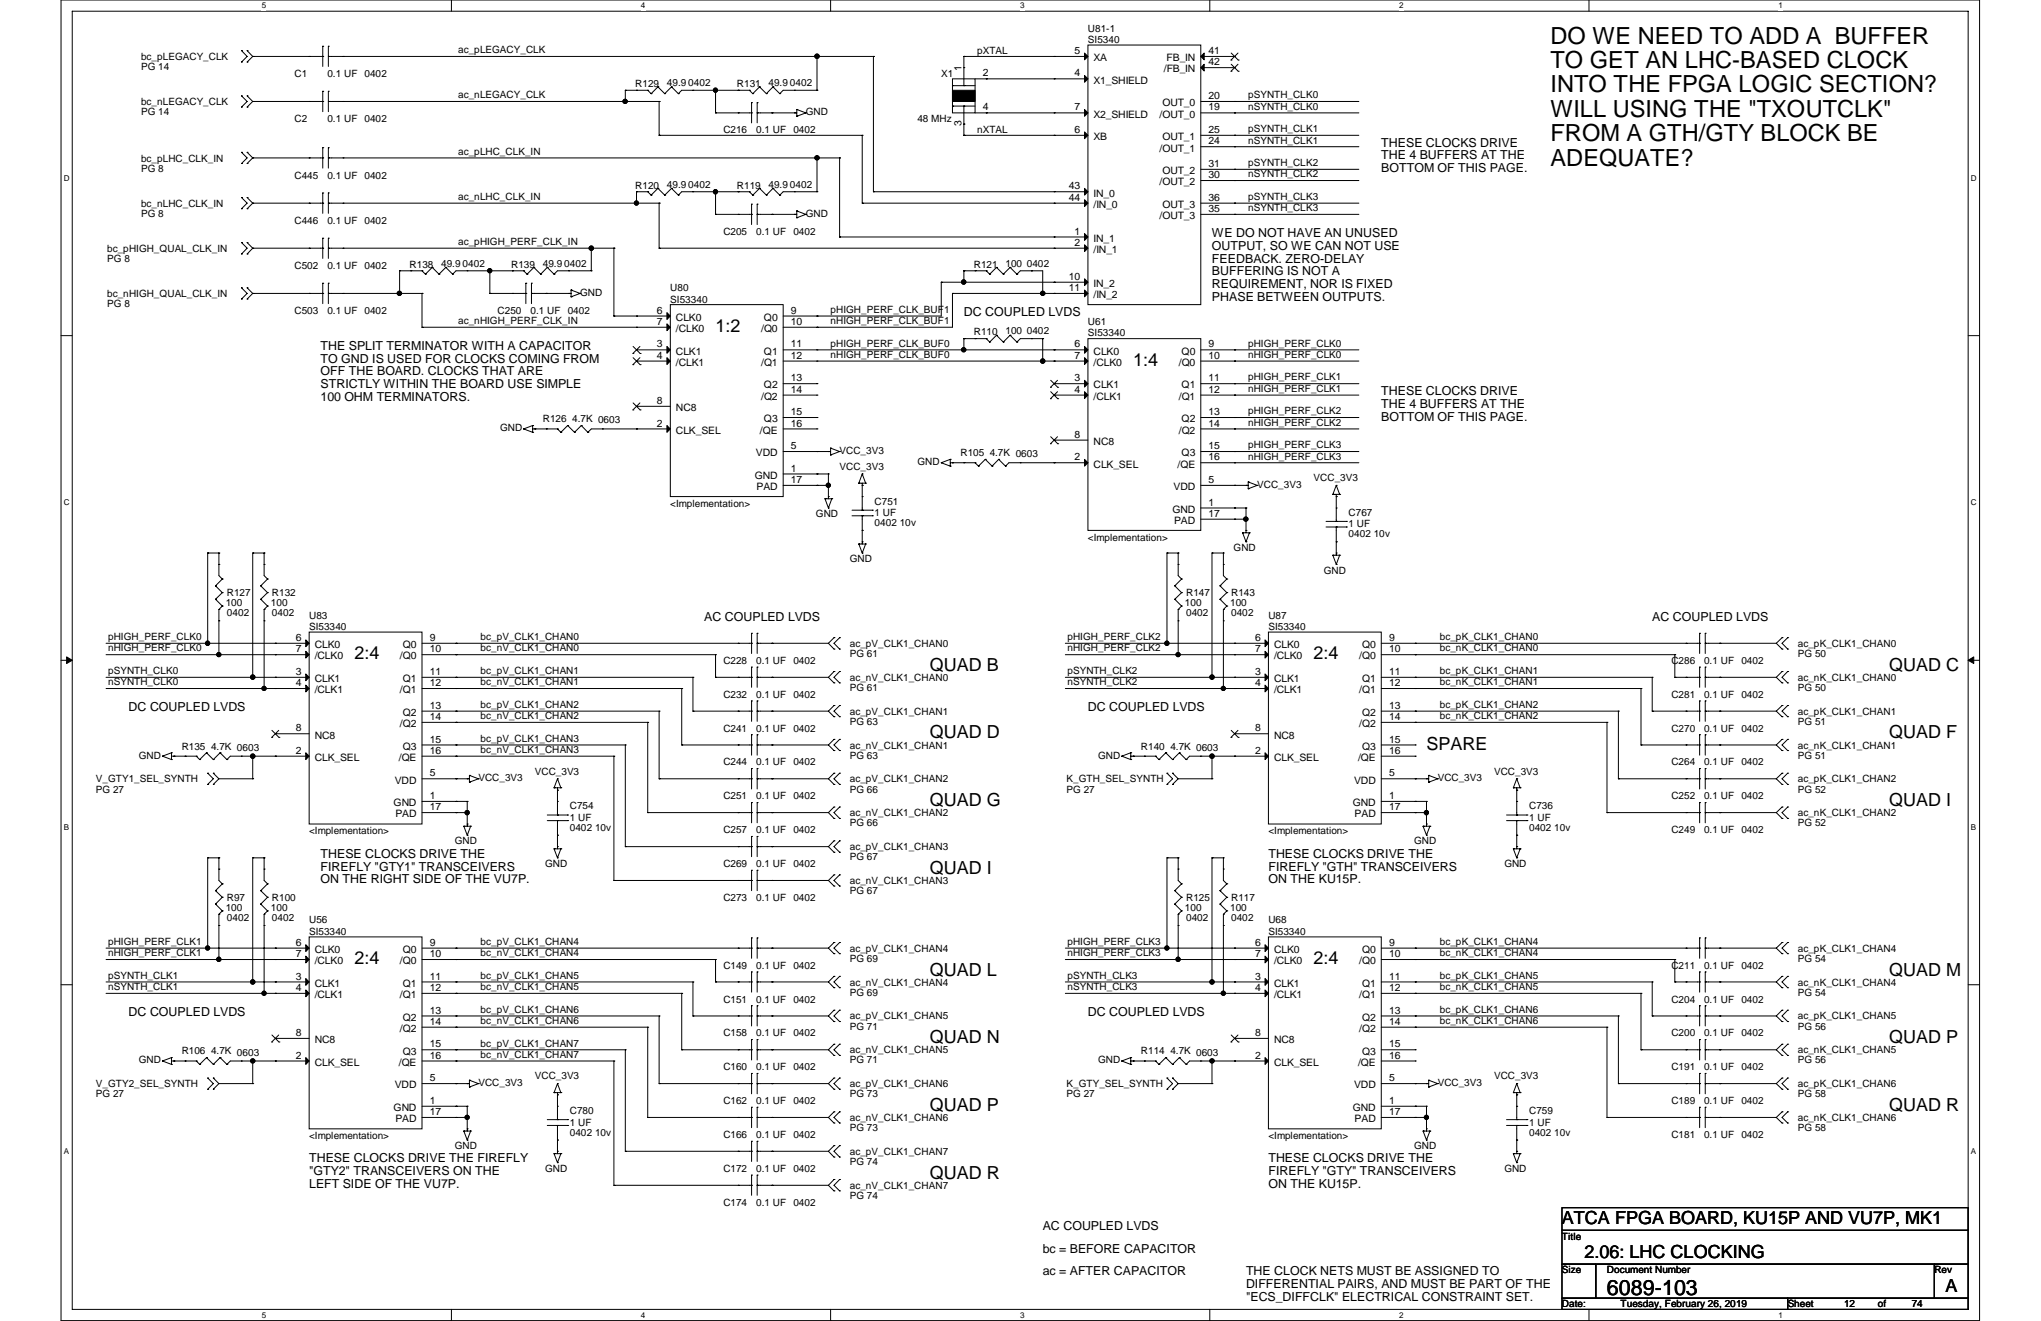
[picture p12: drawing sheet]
<svg xmlns="http://www.w3.org/2000/svg" width="432mm" height="279mm" viewBox="0 0 432 279" stroke-linecap="round" stroke-linejoin="round" font-family="sans-serif">
<defs><g id="words">
<g font-size="5">
<text x="328" y="9.2">DO WE NEED TO ADD A BUFFER</text>
<text x="328" y="14.4">TO GET AN LHC-BASED CLOCK</text>
<text x="328" y="19.6">INTO THE FPGA LOGIC SECTION?</text>
<text x="328" y="24.7">WILL USING THE &quot;TXOUTCLK&quot;</text>
<text x="328" y="29.9">FROM A GTH/GTY BLOCK BE</text>
<text x="328" y="35.1">ADEQUATE?</text>
</g>
<text font-size="4.5" x="340" y="273.9">6089-103</text>
<g font-size="3.8">
<text x="151.4" y="70.2">1:2</text>
<text x="239.7" y="77.4">1:4</text>
<text x="75" y="139.4">2:4</text>
<text x="196.7" y="141.9">QUAD B</text>
<text x="277.9" y="139.4">2:4</text>
<text x="399.7" y="141.9">QUAD C</text>
<text x="196.7" y="156.2">QUAD D</text>
<text x="301.8" y="158.6">SPARE</text>
<text x="399.7" y="156.2">QUAD F</text>
<text x="196.7" y="170.5">QUAD G</text>
<text x="399.7" y="170.5">QUAD I</text>
<text x="196.7" y="184.8">QUAD I</text>
<text x="75" y="203.9">2:4</text>
<text x="277.9" y="203.9">2:4</text>
<text x="196.7" y="206.3">QUAD L</text>
<text x="399.7" y="206.3">QUAD M</text>
<text x="196.7" y="220.6">QUAD N</text>
<text x="399.7" y="220.6">QUAD P</text>
<text x="196.7" y="235">QUAD P</text>
<text x="399.7" y="234.9">QUAD R</text>
<text x="196.7" y="249.3">QUAD R</text>
<text x="330.5" y="258.8">ATCA FPGA BOARD, KU15P AND VU7P, MK1</text>
<text x="335.2" y="266">2.06: LHC CLOCKING</text>
<text x="411.6" y="273.2">A</text>
</g>
<g font-size="2.6">
<text x="292.2" y="31">THESE CLOCKS DRIVE</text>
<text x="292.2" y="33.7">THE 4 BUFFERS AT THE</text>
<text x="292.2" y="36.4">BOTTOM OF THIS PAGE.</text>
<text x="256.4" y="50.1">WE DO NOT HAVE AN UNUSED</text>
<text x="256.4" y="52.8">OUTPUT, SO WE CAN NOT USE</text>
<text x="256.4" y="55.5">FEEDBACK. ZERO-DELAY</text>
<text x="256.4" y="58.3">BUFFERING IS NOT A</text>
<text x="256.4" y="61">REQUIREMENT, NOR IS FIXED</text>
<text x="256.4" y="63.7">PHASE BETWEEN OUTPUTS.</text>
<text x="203.9" y="66.8">DC COUPLED LVDS</text>
<text x="67.8" y="74">THE SPLIT TERMINATOR WITH A CAPACITOR</text>
<text x="67.8" y="76.7">TO GND IS USED FOR CLOCKS COMING FROM</text>
<text x="67.8" y="79.4">OFF THE BOARD. CLOCKS THAT ARE</text>
<text x="67.8" y="82.1">STRICTLY WITHIN THE BOARD USE SIMPLE</text>
<text x="292.2" y="83.5">THESE CLOCKS DRIVE</text>
<text x="67.8" y="84.8">100 OHM TERMINATORS.</text>
<text x="292.2" y="86.2">THE 4 BUFFERS AT THE</text>
<text x="292.2" y="88.9">BOTTOM OF THIS PAGE.</text>
<text x="149" y="131.3">AC COUPLED LVDS</text>
<text x="349.5" y="131.3">AC COUPLED LVDS</text>
<text x="27.2" y="150.4">DC COUPLED LVDS</text>
<text x="230.2" y="150.4">DC COUPLED LVDS</text>
<text x="67.8" y="181.4">THESE CLOCKS DRIVE THE</text>
<text x="67.8" y="184.1">FIREFLY &quot;GTY1&quot; TRANSCEIVERS</text>
<text x="268.4" y="181.4">THESE CLOCKS DRIVE THE</text>
<text x="268.4" y="184.1">FIREFLY &quot;GTH&quot; TRANSCEIVERS</text>
<text x="67.8" y="186.9">ON THE RIGHT SIDE OF THE VU7P.</text>
<text x="268.4" y="186.9">ON THE KU15P.</text>
<text x="27.2" y="214.8">DC COUPLED LVDS</text>
<text x="230.2" y="214.8">DC COUPLED LVDS</text>
<text x="65.4" y="245.9">THESE CLOCKS DRIVE THE FIREFLY</text>
<text x="268.4" y="245.9">THESE CLOCKS DRIVE THE</text>
<text x="65.4" y="248.6">&quot;GTY2&quot; TRANSCEIVERS ON THE</text>
<text x="65.4" y="251.3">LEFT SIDE OF THE VU7P.</text>
<text x="268.4" y="248.6">FIREFLY &quot;GTY&quot; TRANSCEIVERS</text>
<text x="268.4" y="251.3">ON THE KU15P.</text>
<text x="220.6" y="260.2">AC COUPLED LVDS</text>
<text x="220.6" y="265">bc = BEFORE CAPACITOR</text>
<text x="220.6" y="269.7">ac = AFTER CAPACITOR</text>
<text x="263.6" y="269.7">THE CLOCK NETS MUST BE ASSIGNED TO</text>
<text x="263.6" y="272.5">DIFFERENTIAL PAIRS, AND MUST BE PART OF THE</text>
<text x="263.6" y="275.2">&quot;ECS_DIFFCLK&quot; ELECTRICAL CONSTRAINT SET.</text>
</g>
<g font-size="2.2">
<text x="227.3" y="11.4">5</text>
<text x="255.7" y="11.4">41</text>
<text x="203.4" y="15" transform="rotate(-90 203.4 15)">1</text>
<text x="207.9" y="16.2">2</text>
<text x="227.3" y="16.2">4</text>
<text x="231.4" y="13">XA</text>
<text x="231.4" y="17.7">X1_SHIELD</text>
<text x="246.2" y="15.3">/FB_IN</text>
<text x="246.8" y="13">FB_IN</text>
<text x="255.7" y="13.8">42</text>
<text x="207.9" y="23.4">4</text>
<text x="227.3" y="23.4">7</text>
<text x="245.9" y="22.5">OUT_0</text>
<text x="255.7" y="21">20</text>
<text x="255.7" y="23.4">19</text>
<text x="203.4" y="26.8" transform="rotate(-90 203.4 26.8)">3</text>
<text x="227.3" y="28.1">6</text>
<text x="231.4" y="29.6">XB</text>
<text x="231.4" y="24.9">X2_SHIELD</text>
<text x="245.3" y="24.9">/OUT_0</text>
<text x="245.9" y="29.6">OUT_1</text>
<text x="255.7" y="28.1">25</text>
<text x="245.3" y="32">/OUT_1</text>
<text x="255.7" y="35.3">31</text>
<text x="255.7" y="30.5">24</text>
<text x="226.1" y="40">43</text>
<text x="231.4" y="41.6">IN_0</text>
<text x="245.3" y="39.2">/OUT_2</text>
<text x="245.9" y="36.8">OUT_2</text>
<text x="255.7" y="37.7">30</text>
<text x="226.1" y="42.5">44</text>
<text x="231.4" y="44">/IN_0</text>
<text x="245.3" y="46.4">/OUT_3</text>
<text x="245.9" y="44">OUT_3</text>
<text x="255.7" y="42.5">36</text>
<text x="255.7" y="44.8">35</text>
<text x="227.3" y="49.6">1</text>
<text x="227.3" y="52">2</text>
<text x="231.4" y="51.1">IN_1</text>
<text x="231.4" y="53.5">/IN_1</text>
<text x="226.1" y="59.2">10</text>
<text x="226.1" y="61.6">11</text>
<text x="231.4" y="60.7">IN_2</text>
<text x="231.4" y="63.1">/IN_2</text>
<text x="139" y="66.3">6</text>
<text x="139" y="68.7">7</text>
<text x="143" y="67.9">CLK0</text>
<text x="143" y="70.2">/CLK0</text>
<text x="161" y="70.2">/Q0</text>
<text x="161.6" y="67.9">Q0</text>
<text x="167.3" y="66.3">9</text>
<text x="167.3" y="68.7">10</text>
<text x="139" y="73.5">3</text>
<text x="139" y="75.9">4</text>
<text x="143" y="75">CLK1</text>
<text x="143" y="77.4">/CLK1</text>
<text x="161" y="77.4">/Q1</text>
<text x="161.6" y="75">Q1</text>
<text x="167.3" y="73.5">11</text>
<text x="167.3" y="75.9">12</text>
<text x="227.3" y="73.5">6</text>
<text x="227.3" y="75.9">7</text>
<text x="231.4" y="75">CLK0</text>
<text x="231.4" y="77.4">/CLK0</text>
<text x="249.4" y="77.4">/Q0</text>
<text x="250" y="75">Q0</text>
<text x="255.7" y="73.5">9</text>
<text x="255.7" y="75.9">10</text>
<text x="161.6" y="82.2">Q2</text>
<text x="167.3" y="80.6">13</text>
<text x="167.3" y="83.1">14</text>
<text x="227.3" y="80.6">3</text>
<text x="227.3" y="83.1">4</text>
<text x="231.4" y="82.2">CLK1</text>
<text x="250" y="82.2">Q1</text>
<text x="255.7" y="80.6">11</text>
<text x="255.7" y="83.1">12</text>
<text x="139" y="85.4">8</text>
<text x="143" y="87">NC8</text>
<text x="161" y="84.6">/Q2</text>
<text x="161.6" y="89.3">Q3</text>
<text x="167.3" y="87.8">15</text>
<text x="231.4" y="84.6">/CLK1</text>
<text x="249.4" y="84.6">/Q1</text>
<text x="250" y="89.3">Q2</text>
<text x="255.7" y="87.8">13</text>
<text x="139" y="90.2">2</text>
<text x="143" y="91.7">CLK_SEL</text>
<text x="160.8" y="91.7">/QE</text>
<text x="167.3" y="95">5</text>
<text x="167.3" y="90.2">16</text>
<text x="227.3" y="92.6">8</text>
<text x="231.4" y="94.1">NC8</text>
<text x="249.4" y="91.7">/Q2</text>
<text x="255.7" y="90.2">14</text>
<text x="255.7" y="95">15</text>
<text x="159.7" y="101.3">GND</text>
<text x="159.9" y="96.5">VDD</text>
<text x="167.3" y="99.7">1</text>
<text x="227.3" y="97.4">2</text>
<text x="231.4" y="98.9">CLK_SEL</text>
<text x="249.1" y="98.9">/QE</text>
<text x="250" y="96.5">Q3</text>
<text x="255.7" y="97.4">16</text>
<text x="160.1" y="103.7">PAD</text>
<text x="167.3" y="102.2">17</text>
<text x="248.3" y="103.7">VDD</text>
<text x="255.7" y="102.2">5</text>
<text x="255.7" y="106.9">1</text>
<text x="248" y="108.5">GND</text>
<text x="248.4" y="110.8">PAD</text>
<text x="255.7" y="109.3">17</text>
<text x="62.6" y="135.6">6</text>
<text x="62.6" y="138">7</text>
<text x="66.6" y="137.1">CLK0</text>
<text x="85.2" y="137.1">Q0</text>
<text x="90.9" y="135.6">9</text>
<text x="90.9" y="138">10</text>
<text x="265.5" y="135.6">6</text>
<text x="265.5" y="138">7</text>
<text x="269.5" y="137.1">CLK0</text>
<text x="288.2" y="137.1">Q0</text>
<text x="293.9" y="138">10</text>
<text x="293.9" y="135.6">9</text>
<text x="62.6" y="142.7">3</text>
<text x="66.6" y="139.5">/CLK0</text>
<text x="84.6" y="139.5">/Q0</text>
<text x="90.9" y="142.7">11</text>
<text x="265.5" y="142.7">3</text>
<text x="269.5" y="139.5">/CLK0</text>
<text x="287.6" y="139.5">/Q0</text>
<text x="293.9" y="142.7">11</text>
<text x="62.6" y="145.1">4</text>
<text x="66.6" y="144.3">CLK1</text>
<text x="66.6" y="146.6">/CLK1</text>
<text x="84.6" y="146.6">/Q1</text>
<text x="85.2" y="144.3">Q1</text>
<text x="90.9" y="145.1">12</text>
<text x="90.9" y="149.9">13</text>
<text x="265.5" y="145.1">4</text>
<text x="269.5" y="144.3">CLK1</text>
<text x="269.5" y="146.6">/CLK1</text>
<text x="287.6" y="146.6">/Q1</text>
<text x="288.2" y="144.3">Q1</text>
<text x="293.9" y="145.1">12</text>
<text x="293.9" y="149.9">13</text>
<text x="62.6" y="154.7">8</text>
<text x="84.6" y="153.8">/Q2</text>
<text x="85.2" y="151.4">Q2</text>
<text x="90.9" y="152.3">14</text>
<text x="265.5" y="154.7">8</text>
<text x="287.6" y="153.8">/Q2</text>
<text x="288.2" y="151.4">Q2</text>
<text x="293.9" y="152.3">14</text>
<text x="62.6" y="159.4">2</text>
<text x="66.6" y="161">CLK_SEL</text>
<text x="66.6" y="156.2">NC8</text>
<text x="84.4" y="161">/QE</text>
<text x="85.2" y="158.6">Q3</text>
<text x="90.9" y="157.1">15</text>
<text x="90.9" y="159.4">16</text>
<text x="265.5" y="159.4">2</text>
<text x="269.5" y="161">CLK_SEL</text>
<text x="269.5" y="156.2">NC8</text>
<text x="287.3" y="161">/QE</text>
<text x="288.2" y="158.6">Q3</text>
<text x="293.9" y="159.4">16</text>
<text x="293.9" y="157.1">15</text>
<text x="83.5" y="165.7">VDD</text>
<text x="90.9" y="164.2">5</text>
<text x="286.5" y="165.7">VDD</text>
<text x="293.9" y="164.2">5</text>
<text x="83.3" y="170.5">GND</text>
<text x="83.7" y="172.9">PAD</text>
<text x="90.9" y="169">1</text>
<text x="90.9" y="171.4">17</text>
<text x="286.2" y="170.5">GND</text>
<text x="286.6" y="172.9">PAD</text>
<text x="293.9" y="169">1</text>
<text x="293.9" y="171.4">17</text>
<text x="62.6" y="200">6</text>
<text x="62.6" y="202.4">7</text>
<text x="66.6" y="201.5">CLK0</text>
<text x="66.6" y="204">/CLK0</text>
<text x="84.6" y="204">/Q0</text>
<text x="85.2" y="201.5">Q0</text>
<text x="90.9" y="200">9</text>
<text x="90.9" y="202.4">10</text>
<text x="265.5" y="200">6</text>
<text x="265.5" y="202.4">7</text>
<text x="269.5" y="201.5">CLK0</text>
<text x="269.5" y="204">/CLK0</text>
<text x="287.6" y="204">/Q0</text>
<text x="288.2" y="201.5">Q0</text>
<text x="293.9" y="202.4">10</text>
<text x="293.9" y="200">9</text>
<text x="62.6" y="207.2">3</text>
<text x="62.6" y="209.6">4</text>
<text x="66.6" y="208.7">CLK1</text>
<text x="85.2" y="208.7">Q1</text>
<text x="90.9" y="207.2">11</text>
<text x="90.9" y="209.6">12</text>
<text x="265.5" y="207.2">3</text>
<text x="265.5" y="209.6">4</text>
<text x="269.5" y="208.7">CLK1</text>
<text x="288.2" y="208.7">Q1</text>
<text x="293.9" y="209.6">12</text>
<text x="293.9" y="207.2">11</text>
<text x="66.6" y="211.1">/CLK1</text>
<text x="84.6" y="211.1">/Q1</text>
<text x="85.2" y="215.9">Q2</text>
<text x="90.9" y="214.4">13</text>
<text x="269.5" y="211.1">/CLK1</text>
<text x="287.6" y="211.1">/Q1</text>
<text x="288.2" y="215.9">Q2</text>
<text x="293.9" y="214.4">13</text>
<text x="62.6" y="219.1">8</text>
<text x="66.6" y="220.6">NC8</text>
<text x="84.6" y="218.3">/Q2</text>
<text x="90.9" y="216.7">14</text>
<text x="90.9" y="221.5">15</text>
<text x="265.5" y="219.1">8</text>
<text x="269.5" y="220.6">NC8</text>
<text x="287.6" y="218.3">/Q2</text>
<text x="293.9" y="216.7">14</text>
<text x="293.9" y="221.5">15</text>
<text x="62.6" y="223.9">2</text>
<text x="66.6" y="225.4">CLK_SEL</text>
<text x="84.4" y="225.4">/QE</text>
<text x="85.2" y="223.1">Q3</text>
<text x="90.9" y="223.9">16</text>
<text x="265.5" y="223.9">2</text>
<text x="269.5" y="225.4">CLK_SEL</text>
<text x="287.3" y="225.4">/QE</text>
<text x="288.2" y="223.1">Q3</text>
<text x="293.9" y="223.9">16</text>
<text x="83.5" y="230.2">VDD</text>
<text x="90.9" y="233.5">1</text>
<text x="90.9" y="228.7">5</text>
<text x="286.5" y="230.2">VDD</text>
<text x="293.9" y="228.7">5</text>
<text x="293.9" y="233.5">1</text>
<text x="83.3" y="235">GND</text>
<text x="83.7" y="237.4">PAD</text>
<text x="90.9" y="235.8">17</text>
<text x="286.2" y="235">GND</text>
<text x="286.6" y="237.4">PAD</text>
<text x="293.9" y="235.8">17</text>
</g>
<g font-size="2.1">
<text x="96.9" y="11.3">ac_pLEGACY_CLK</text>
<text x="206.8" y="11.5">pXTAL</text>
<text x="230.2" y="6.7">U81-1</text>
<text x="230.2" y="9.1">SI5340</text>
<text x="29.8" y="12.7">bc_pLEGACY_CLK</text>
<text x="29.8" y="14.8">PG 14</text>
<text x="62.3" y="16.3">C1</text>
<text x="69.3" y="16.3">0.1 UF</text>
<text x="77.1" y="16.3">0402</text>
<text x="199.1" y="16.3">X1</text>
<text x="29.8" y="22.2">bc_nLEGACY_CLK</text>
<text x="96.9" y="20.8">ac_nLEGACY_CLK</text>
<text x="134.4" y="18.4">R129</text>
<text x="141.1" y="18.2">49.9 0402</text>
<text x="155.9" y="18.4">R131</text>
<text x="162.6" y="18.2">49.9 0402</text>
<text x="264.1" y="20.8">pSYNTH_CLK0</text>
<text x="264.1" y="23.2">nSYNTH_CLK0</text>
<text x="29.8" y="24.4">PG 14</text>
<text x="62.3" y="25.8">C2</text>
<text x="69.3" y="25.8">0.1 UF</text>
<text x="77.1" y="25.8">0402</text>
<text x="153" y="28.2">C216</text>
<text x="160" y="28.2">0.1 UF</text>
<text x="167.9" y="28.2">0402</text>
<text x="170.5" y="24.4">GND</text>
<text x="194.1" y="25.8">48 MHz</text>
<text x="206.8" y="28.2">nXTAL</text>
<text x="264.1" y="27.9">pSYNTH_CLK1</text>
<text x="29.8" y="34.2">bc_pLHC_CLK_IN</text>
<text x="96.9" y="32.7">ac_pLHC_CLK_IN</text>
<text x="264.1" y="30.4">nSYNTH_CLK1</text>
<text x="264.1" y="35.1">pSYNTH_CLK2</text>
<text x="29.8" y="36.3">PG 8</text>
<text x="62.3" y="37.8">C445</text>
<text x="69.3" y="37.8">0.1 UF</text>
<text x="77.1" y="37.8">0402</text>
<text x="134.4" y="39.9">R120</text>
<text x="141.1" y="39.7">49.9 0402</text>
<text x="155.9" y="39.9">R119</text>
<text x="162.6" y="39.7">49.9 0402</text>
<text x="264.1" y="37.5">nSYNTH_CLK2</text>
<text x="29.8" y="43.7">bc_nLHC_CLK_IN</text>
<text x="29.8" y="45.8">PG 8</text>
<text x="62.3" y="47.3">C446</text>
<text x="69.3" y="47.3">0.1 UF</text>
<text x="77.1" y="47.3">0402</text>
<text x="96.9" y="42.3">ac_nLHC_CLK_IN</text>
<text x="170.5" y="45.8">GND</text>
<text x="264.1" y="42.3">pSYNTH_CLK3</text>
<text x="264.1" y="44.7">nSYNTH_CLK3</text>
<text x="22.7" y="53.3">bc_pHIGH_QUAL_CLK_IN</text>
<text x="96.9" y="51.8">ac_pHIGH_PERF_CLK_IN</text>
<text x="153" y="49.7">C205</text>
<text x="160" y="49.7">0.1 UF</text>
<text x="167.9" y="49.7">0402</text>
<text x="22.7" y="55.4">PG 8</text>
<text x="62.3" y="56.9">C502</text>
<text x="69.3" y="56.9">0.1 UF</text>
<text x="77.1" y="56.9">0402</text>
<text x="86.7" y="56.6">R138</text>
<text x="93.3" y="56.4">49.9 0402</text>
<text x="108.2" y="56.6">R139</text>
<text x="114.9" y="56.4">49.9 0402</text>
<text x="206" y="56.6">R121</text>
<text x="212.7" y="56.4">100 0402</text>
<text x="22.7" y="62.8">bc_nHIGH_QUAL_CLK_IN</text>
<text x="22.7" y="65">PG 8</text>
<text x="122.7" y="62.6">GND</text>
<text x="141.8" y="61.6">U80</text>
<text x="141.8" y="64">SI53340</text>
<text x="62.3" y="66.4">C503</text>
<text x="69.3" y="66.4">0.1 UF</text>
<text x="77.1" y="66.4">0402</text>
<text x="96.9" y="68.5">ac_nHIGH_PERF_CLK_IN</text>
<text x="105.3" y="66.4">C250</text>
<text x="112.2" y="66.4">0.1 UF</text>
<text x="120.1" y="66.4">0402</text>
<text x="175.7" y="68.5">nHIGH_PERF_CLK_BUF1</text>
<text x="175.7" y="66.2">pHIGH_PERF_CLK_BUF1</text>
<text x="206" y="71">R110</text>
<text x="212.7" y="70.7">100 0402</text>
<text x="230.2" y="68.8">U61</text>
<text x="230.2" y="71.2">SI53340</text>
<text x="175.7" y="73.3">pHIGH_PERF_CLK_BUF0</text>
<text x="175.7" y="75.7">nHIGH_PERF_CLK_BUF0</text>
<text x="264.1" y="73.3">pHIGH_PERF_CLK0</text>
<text x="264.1" y="75.7">nHIGH_PERF_CLK0</text>
<text x="264.1" y="80.5">pHIGH_PERF_CLK1</text>
<text x="264.1" y="82.9">nHIGH_PERF_CLK1</text>
<text x="114.9" y="89.3">R126 4.7K 0603</text>
<text x="264.1" y="87.6">pHIGH_PERF_CLK2</text>
<text x="105.8" y="91.2">GND</text>
<text x="264.1" y="90">nHIGH_PERF_CLK2</text>
<text x="264.1" y="94.8">pHIGH_PERF_CLK3</text>
<text x="177.6" y="96">VCC_3V3</text>
<text x="177.6" y="99.4">VCC_3V3</text>
<text x="194.1" y="98.4">GND</text>
<text x="203.2" y="96.5">R105 4.7K 0603</text>
<text x="264.1" y="97.2">nHIGH_PERF_CLK3</text>
<text x="277.9" y="101.7">VCC_3V3</text>
<text x="141.8" y="107.2">&lt;Implementation&gt;</text>
<text x="185" y="106.8">C751</text>
<text x="266" y="103.2">VCC_3V3</text>
<text x="172.6" y="109.4">GND</text>
<text x="185" y="109.1">1 UF</text>
<text x="185" y="111.3">0402 10v</text>
<text x="285.3" y="109.1">C767</text>
<text x="285.3" y="111.5">1 UF</text>
<text x="285.3" y="113.7">0402 10v</text>
<text x="179.8" y="118.9">GND</text>
<text x="230.2" y="114.4">&lt;Implementation&gt;</text>
<text x="261" y="116.5">GND</text>
<text x="280.1" y="121.3">GND</text>
<text x="47.8" y="128.2">100</text>
<text x="48" y="126.1">R127</text>
<text x="48" y="130.4">0402</text>
<text x="57.3" y="128.2">100</text>
<text x="57.5" y="126.1">R132</text>
<text x="57.5" y="130.4">0402</text>
<text x="65.4" y="130.9">U83</text>
<text x="250.7" y="128.2">100</text>
<text x="251" y="126.1">R147</text>
<text x="251" y="130.4">0402</text>
<text x="260.3" y="128.2">100</text>
<text x="260.5" y="126.1">R143</text>
<text x="260.5" y="130.4">0402</text>
<text x="268.4" y="130.9">U87</text>
<text x="22.9" y="135.4">pHIGH_PERF_CLK0</text>
<text x="22.9" y="137.8">nHIGH_PERF_CLK0</text>
<text x="65.4" y="133.3">SI53340</text>
<text x="101.7" y="135.4">bc_pV_CLK1_CHAN0</text>
<text x="101.7" y="137.8">bc_nV_CLK1_CHAN0</text>
<text x="179.8" y="136.8">ac_pV_CLK1_CHAN0</text>
<text x="225.8" y="135.4">pHIGH_PERF_CLK2</text>
<text x="225.8" y="137.8">nHIGH_PERF_CLK2</text>
<text x="268.4" y="133.3">SI53340</text>
<text x="304.6" y="135.4">bc_pK_CLK1_CHAN0</text>
<text x="304.6" y="137.8">bc_nK_CLK1_CHAN0</text>
<text x="380.4" y="136.8">ac_pK_CLK1_CHAN0</text>
<text x="22.9" y="142.6">pSYNTH_CLK0</text>
<text x="101.7" y="142.6">bc_pV_CLK1_CHAN1</text>
<text x="153" y="140.4">C228</text>
<text x="160" y="140.4">0.1 UF</text>
<text x="167.9" y="140.4">0402</text>
<text x="179.8" y="139">PG 61</text>
<text x="179.8" y="144">ac_nV_CLK1_CHAN0</text>
<text x="225.8" y="142.6">pSYNTH_CLK2</text>
<text x="304.6" y="142.6">bc_pK_CLK1_CHAN1</text>
<text x="353.6" y="140.4">C286</text>
<text x="360.5" y="140.4">0.1 UF</text>
<text x="368.4" y="140.4">0402</text>
<text x="380.4" y="139">PG 50</text>
<text x="380.4" y="144">ac_nK_CLK1_CHAN0</text>
<text x="22.9" y="144.9">nSYNTH_CLK0</text>
<text x="101.7" y="144.9">bc_nV_CLK1_CHAN1</text>
<text x="101.7" y="149.7">bc_pV_CLK1_CHAN2</text>
<text x="153" y="147.6">C232</text>
<text x="160" y="147.6">0.1 UF</text>
<text x="167.9" y="147.6">0402</text>
<text x="179.8" y="146.1">PG 61</text>
<text x="225.8" y="144.9">nSYNTH_CLK2</text>
<text x="304.6" y="144.9">bc_nK_CLK1_CHAN1</text>
<text x="304.6" y="149.7">bc_pK_CLK1_CHAN2</text>
<text x="353.6" y="147.6">C281</text>
<text x="360.5" y="147.6">0.1 UF</text>
<text x="368.4" y="147.6">0402</text>
<text x="380.4" y="146.1">PG 50</text>
<text x="101.7" y="152.1">bc_nV_CLK1_CHAN2</text>
<text x="153" y="154.7">C241</text>
<text x="160" y="154.7">0.1 UF</text>
<text x="167.9" y="154.7">0402</text>
<text x="179.8" y="151.2">ac_pV_CLK1_CHAN1</text>
<text x="179.8" y="153.3">PG 63</text>
<text x="304.6" y="152.1">bc_nK_CLK1_CHAN2</text>
<text x="353.6" y="154.7">C270</text>
<text x="360.5" y="154.7">0.1 UF</text>
<text x="368.4" y="154.7">0402</text>
<text x="380.4" y="151.2">ac_pK_CLK1_CHAN1</text>
<text x="380.4" y="153.3">PG 51</text>
<text x="29.4" y="160.5">GND</text>
<text x="38.4" y="158.5">R135 4.7K 0603</text>
<text x="101.7" y="156.9">bc_pV_CLK1_CHAN3</text>
<text x="101.7" y="159.3">bc_nV_CLK1_CHAN3</text>
<text x="153" y="161.9">C244</text>
<text x="160" y="161.9">0.1 UF</text>
<text x="167.9" y="161.9">0402</text>
<text x="179.8" y="158.3">ac_nV_CLK1_CHAN1</text>
<text x="179.8" y="160.5">PG 63</text>
<text x="232.3" y="160.5">GND</text>
<text x="241.4" y="158.5">R140 4.7K 0603</text>
<text x="353.6" y="161.9">C264</text>
<text x="360.5" y="161.9">0.1 UF</text>
<text x="368.4" y="161.9">0402</text>
<text x="380.4" y="158.3">ac_nK_CLK1_CHAN1</text>
<text x="380.4" y="160.5">PG 51</text>
<text x="20.3" y="165.5">V_GTY1_SEL_SYNTH</text>
<text x="20.3" y="167.6">PG 27</text>
<text x="101.2" y="165.2">VCC_3V3</text>
<text x="113.2" y="163.8">VCC_3V3</text>
<text x="179.8" y="165.5">ac_pV_CLK1_CHAN2</text>
<text x="179.8" y="167.6">PG 66</text>
<text x="225.6" y="165.5">K_GTH_SEL_SYNTH</text>
<text x="225.6" y="167.6">PG 27</text>
<text x="304.2" y="165.2">VCC_3V3</text>
<text x="316.1" y="163.8">VCC_3V3</text>
<text x="380.4" y="165.5">ac_pK_CLK1_CHAN2</text>
<text x="380.4" y="167.6">PG 52</text>
<text x="120.6" y="171.2">C754</text>
<text x="120.6" y="173.6">1 UF</text>
<text x="153" y="169.1">C251</text>
<text x="160" y="169.1">0.1 UF</text>
<text x="167.9" y="169.1">0402</text>
<text x="179.8" y="172.6">ac_nV_CLK1_CHAN2</text>
<text x="323.5" y="171.2">C736</text>
<text x="323.5" y="173.6">1 UF</text>
<text x="353.6" y="169.1">C252</text>
<text x="360.5" y="169.1">0.1 UF</text>
<text x="368.4" y="169.1">0402</text>
<text x="380.4" y="172.6">ac_nK_CLK1_CHAN2</text>
<text x="65.4" y="176.4">&lt;Implementation&gt;</text>
<text x="96.2" y="178.6">GND</text>
<text x="120.6" y="175.8">0402 10v</text>
<text x="153" y="176.2">C257</text>
<text x="160" y="176.2">0.1 UF</text>
<text x="167.9" y="176.2">0402</text>
<text x="179.8" y="174.8">PG 66</text>
<text x="179.8" y="179.8">ac_pV_CLK1_CHAN3</text>
<text x="268.4" y="176.4">&lt;Implementation&gt;</text>
<text x="299.2" y="178.6">GND</text>
<text x="323.5" y="175.8">0402 10v</text>
<text x="353.6" y="176.2">C249</text>
<text x="360.5" y="176.2">0.1 UF</text>
<text x="368.4" y="176.2">0402</text>
<text x="380.4" y="174.8">PG 52</text>
<text x="115.3" y="183.4">GND</text>
<text x="153" y="183.4">C269</text>
<text x="160" y="183.4">0.1 UF</text>
<text x="167.9" y="183.4">0402</text>
<text x="179.8" y="181.9">PG 67</text>
<text x="318.3" y="183.4">GND</text>
<text x="48" y="190.5">R97</text>
<text x="57.5" y="190.5">R100</text>
<text x="153" y="190.5">C273</text>
<text x="160" y="190.5">0.1 UF</text>
<text x="167.9" y="190.5">0402</text>
<text x="179.8" y="187">ac_nV_CLK1_CHAN3</text>
<text x="179.8" y="189.1">PG 67</text>
<text x="251" y="190.5">R125</text>
<text x="260.5" y="190.5">R117</text>
<text x="47.8" y="192.7">100</text>
<text x="48" y="194.9">0402</text>
<text x="57.3" y="192.7">100</text>
<text x="57.5" y="194.9">0402</text>
<text x="65.4" y="195.3">U56</text>
<text x="65.4" y="197.7">SI53340</text>
<text x="250.7" y="192.7">100</text>
<text x="251" y="194.9">0402</text>
<text x="260.3" y="192.7">100</text>
<text x="260.5" y="194.9">0402</text>
<text x="268.4" y="195.3">U68</text>
<text x="268.4" y="197.7">SI53340</text>
<text x="22.9" y="199.9">pHIGH_PERF_CLK1</text>
<text x="22.9" y="202.3">nHIGH_PERF_CLK1</text>
<text x="101.7" y="199.9">bc_pV_CLK1_CHAN4</text>
<text x="101.7" y="202.3">bc_nV_CLK1_CHAN4</text>
<text x="179.8" y="201.3">ac_pV_CLK1_CHAN4</text>
<text x="179.8" y="203.5">PG 69</text>
<text x="225.8" y="199.9">pHIGH_PERF_CLK3</text>
<text x="225.8" y="202.3">nHIGH_PERF_CLK3</text>
<text x="304.6" y="199.9">bc_pK_CLK1_CHAN4</text>
<text x="304.6" y="202.3">bc_nK_CLK1_CHAN4</text>
<text x="380.4" y="201.3">ac_pK_CLK1_CHAN4</text>
<text x="380.4" y="203.5">PG 54</text>
<text x="22.9" y="207">pSYNTH_CLK1</text>
<text x="22.9" y="209.4">nSYNTH_CLK1</text>
<text x="101.7" y="207">bc_pV_CLK1_CHAN5</text>
<text x="101.7" y="209.4">bc_nV_CLK1_CHAN5</text>
<text x="153" y="204.9">C149</text>
<text x="160" y="204.9">0.1 UF</text>
<text x="167.9" y="204.9">0402</text>
<text x="179.8" y="208.4">ac_nV_CLK1_CHAN4</text>
<text x="225.8" y="207">pSYNTH_CLK3</text>
<text x="225.8" y="209.4">nSYNTH_CLK3</text>
<text x="304.6" y="207">bc_pK_CLK1_CHAN5</text>
<text x="304.6" y="209.4">bc_nK_CLK1_CHAN5</text>
<text x="353.6" y="204.9">C211</text>
<text x="360.5" y="204.9">0.1 UF</text>
<text x="368.4" y="204.9">0402</text>
<text x="380.4" y="208.4">ac_nK_CLK1_CHAN4</text>
<text x="101.7" y="214.2">bc_pV_CLK1_CHAN6</text>
<text x="153" y="212">C151</text>
<text x="160" y="212">0.1 UF</text>
<text x="167.9" y="212">0402</text>
<text x="179.8" y="210.6">PG 69</text>
<text x="179.8" y="215.6">ac_pV_CLK1_CHAN5</text>
<text x="304.6" y="214.2">bc_pK_CLK1_CHAN6</text>
<text x="353.6" y="212">C204</text>
<text x="360.5" y="212">0.1 UF</text>
<text x="368.4" y="212">0402</text>
<text x="380.4" y="210.6">PG 54</text>
<text x="380.4" y="215.6">ac_pK_CLK1_CHAN5</text>
<text x="101.7" y="216.6">bc_nV_CLK1_CHAN6</text>
<text x="101.7" y="221.4">bc_pV_CLK1_CHAN7</text>
<text x="153" y="219.2">C158</text>
<text x="160" y="219.2">0.1 UF</text>
<text x="167.9" y="219.2">0402</text>
<text x="179.8" y="217.8">PG 71</text>
<text x="304.6" y="216.6">bc_nK_CLK1_CHAN6</text>
<text x="353.6" y="219.2">C200</text>
<text x="360.5" y="219.2">0.1 UF</text>
<text x="368.4" y="219.2">0402</text>
<text x="380.4" y="217.8">PG 56</text>
<text x="29.4" y="224.9">GND</text>
<text x="38.4" y="223">R106 4.7K 0603</text>
<text x="101.7" y="223.7">bc_nV_CLK1_CHAN7</text>
<text x="153" y="226.4">C160</text>
<text x="160" y="226.4">0.1 UF</text>
<text x="167.9" y="226.4">0402</text>
<text x="179.8" y="222.8">ac_nV_CLK1_CHAN5</text>
<text x="179.8" y="224.9">PG 71</text>
<text x="232.3" y="224.9">GND</text>
<text x="241.4" y="223">R114 4.7K 0603</text>
<text x="353.6" y="226.4">C191</text>
<text x="360.5" y="226.4">0.1 UF</text>
<text x="368.4" y="226.4">0402</text>
<text x="380.4" y="222.8">ac_nK_CLK1_CHAN5</text>
<text x="380.4" y="224.9">PG 56</text>
<text x="20.3" y="230">V_GTY2_SEL_SYNTH</text>
<text x="20.3" y="232.1">PG 27</text>
<text x="101.2" y="229.7">VCC_3V3</text>
<text x="113.2" y="228.3">VCC_3V3</text>
<text x="153" y="233.5">C162</text>
<text x="160" y="233.5">0.1 UF</text>
<text x="167.9" y="233.5">0402</text>
<text x="179.8" y="230">ac_pV_CLK1_CHAN6</text>
<text x="179.8" y="232.1">PG 73</text>
<text x="225.6" y="230">K_GTY_SEL_SYNTH</text>
<text x="225.6" y="232.1">PG 27</text>
<text x="304.2" y="229.7">VCC_3V3</text>
<text x="316.1" y="228.3">VCC_3V3</text>
<text x="353.6" y="233.5">C189</text>
<text x="360.5" y="233.5">0.1 UF</text>
<text x="368.4" y="233.5">0402</text>
<text x="380.4" y="230">ac_pK_CLK1_CHAN6</text>
<text x="380.4" y="232.1">PG 58</text>
<text x="120.6" y="235.7">C780</text>
<text x="120.6" y="238.1">1 UF</text>
<text x="179.8" y="237.1">ac_nV_CLK1_CHAN6</text>
<text x="179.8" y="239.3">PG 73</text>
<text x="323.5" y="235.7">C759</text>
<text x="323.5" y="238.1">1 UF</text>
<text x="380.4" y="237.1">ac_nK_CLK1_CHAN6</text>
<text x="380.4" y="239.3">PG 58</text>
<text x="65.4" y="240.9">&lt;Implementation&gt;</text>
<text x="96.2" y="243.1">GND</text>
<text x="120.6" y="240.2">0402 10v</text>
<text x="153" y="240.7">C166</text>
<text x="160" y="240.7">0.1 UF</text>
<text x="167.9" y="240.7">0402</text>
<text x="179.8" y="244.3">ac_pV_CLK1_CHAN7</text>
<text x="268.4" y="240.9">&lt;Implementation&gt;</text>
<text x="299.2" y="243.1">GND</text>
<text x="323.5" y="240.2">0402 10v</text>
<text x="353.6" y="240.7">C181</text>
<text x="360.5" y="240.7">0.1 UF</text>
<text x="368.4" y="240.7">0402</text>
<text x="115.3" y="247.9">GND</text>
<text x="153" y="247.9">C172</text>
<text x="160" y="247.9">0.1 UF</text>
<text x="167.9" y="247.9">0402</text>
<text x="179.8" y="246.4">PG 74</text>
<text x="179.8" y="251.4">ac_nV_CLK1_CHAN7</text>
<text x="318.3" y="247.9">GND</text>
<text x="153" y="255">C174</text>
<text x="160" y="255">0.1 UF</text>
<text x="167.9" y="255">0402</text>
<text x="179.8" y="253.6">PG 74</text>
<text x="330.5" y="262.2">Title</text>
<text x="330.5" y="269.3">Size</text>
<text x="340" y="269.3">Document Number</text>
<text x="409.2" y="269.3">Rev</text>
<text x="330.5" y="276.5">Date:</text>
<text x="342.9" y="276.5">Tuesday, February 26, 2019</text>
<text x="378.2" y="276.5">Sheet</text>
<text x="390.1" y="276.5">12</text>
<text x="397.3" y="276.5">of</text>
<text x="404.5" y="276.5">74</text>
</g>
<g font-size="1.7">
<text x="55.4" y="1.8">5</text>
<text x="135.6" y="1.8">4</text>
<text x="215.8" y="1.8">3</text>
<text x="296" y="1.8">2</text>
<text x="376.3" y="1.8">1</text>
<text x="13.5" y="38.2">D</text>
<text x="417" y="38.2">D</text>
<text x="13.5" y="106.8">C</text>
<text x="417" y="106.8">C</text>
<text x="13.5" y="175.5">B</text>
<text x="417" y="175.5">B</text>
<text x="13.5" y="244.1">A</text>
<text x="417" y="244.1">A</text>
<text x="55.4" y="278.7">5</text>
<text x="135.6" y="278.7">4</text>
<text x="215.8" y="278.7">3</text>
<text x="296" y="278.7">2</text>
<text x="376.3" y="278.7">1</text>
</g>
</g></defs>
<path d="M12.9 0h405.9v279.3h-405.9zM15.3 2.4h401.1v274.5h-401.1z" fill="none" stroke="#000" stroke-width=".21"/>
<g fill="#fff">
<path d="M55.4 .3h.9v1.9h-.9z"/>
<path d="M55.4 277.2h.9v1.9h-.9z"/>
</g>
<path d="M95.5 0v2.4M95.5 276.9v2.4" fill="none" stroke="#000" stroke-width=".21"/>
<g fill="#fff">
<path d="M135.6 .3h.9v1.9h-.9z"/>
<path d="M135.6 277.2h.9v1.9h-.9z"/>
</g>
<path d="M175.7 0v2.4M175.7 276.9v2.4" fill="none" stroke="#000" stroke-width=".21"/>
<g fill="#fff">
<path d="M215.8 .3h.9v1.9h-.9z"/>
<path d="M215.8 277.2h.9v1.9h-.9z"/>
</g>
<path d="M255.9 0v2.4M255.9 276.9v2.4" fill="none" stroke="#000" stroke-width=".21"/>
<g fill="#fff">
<path d="M296 .3h1v1.9h-1z"/>
<path d="M296 277.2h1v1.9h-1z"/>
</g>
<path d="M336.2 0v2.4M336.2 276.9v2.4" fill="none" stroke="#000" stroke-width=".21"/>
<g fill="#fff">
<path d="M376.3 .3h.9v1.9h-.9z"/>
<path d="M376.3 277.2h.9v1.9h-.9z"/>
<path d="M13.5 36.7h1.2v1.9h-1.2z"/>
<path d="M417 36.7h1.2v1.9h-1.2z"/>
<path d="M13.5 105.3h1.2v1.9h-1.2z"/>
<path d="M417 105.3h1.2v1.9h-1.2z"/>
</g>
<path d="M12.9 71h2.4M416.4 71h2.4" fill="none" stroke="#000" stroke-width=".21"/>
<g fill="#fff">
<path d="M13.5 173.9h1.1v2h-1.1z"/>
<path d="M417 173.9h1.1v2h-1.1z"/>
</g>
<path d="M12.9 139.7h2.4M416.4 139.7h2.4" fill="none" stroke="#000" stroke-width=".21"/>
<path d="M14.1 138.9v1.4l1.2-.6zM416.4 139.7l1.2 .6v-1.4z" fill="#000" stroke="#000" stroke-width=".21"/>
<g fill="#fff">
<path d="M13.5 242.6h1.1v1.9h-1.1z"/>
<path d="M417 242.6h1.1v1.9h-1.1z"/>
</g>
<g fill="none" stroke="#000" stroke-width=".21">
<path d="M51.1 13.1h.1M51.1 10.7h.1M51.1 10.7l1.2 1.2-1.2 1.2M52.3 10.7h.1M52.3 13.1h.1M52.3 10.7l1.2 1.2M53.5 11.9h.1M53.5 11.9h14.8M53.5 11.9l-1.2 1.2M65.4 11.9h.1M68.3 19.3h.1M68.3 19.3v4.3"/>
<path d="M68.3 11.9h.1M68.3 9.8h.1M68.3 9.8v4.3M69.5 19.3h.1M69.5 19.3v4.3M69.5 9.8h.1M69.5 11.9h.1M69.5 11.9h115.3M69.5 9.8v4.3M72.6 11.9h.1M132.3 19.1h.1M132.3 19.1h4.7"/>
<path d="M132.3 19.1v2.4M134.7 19.1h.1M137 19.1h.1M137 19.1l.8 .7M137.8 19.8h.1M139.2 18.4h.1M139.2 18.4l1.4 1.4M139.2 18.4l-1.4 1.4M140.6 19.8h.1M142.1 18.4h.1M142.1 18.4l1.4 1.4M142.1 18.4l-1.5 1.4"/>
<path d="M143.5 19.8h.1M146.6 19.1h.1M151.4 19.1h.1M151.4 19.1v4.8M156.2 19.1h.1M158.5 19.1h-14.3l-.7 .7M158.5 19.1h.1M158.5 19.1l.8 .7M159.3 19.8h.1M160.7 18.4h.1M160.7 18.4l-1.4 1.4M160.7 18.4l1.4 1.4"/>
<path d="M162.1 19.8h.1M163.5 18.4h.1M163.5 18.4l1.5 1.4M163.5 18.4l-1.4 1.4M165 19.8h.1M168.1 19.1h.1M172.8 11.9h.1M172.8 19.1h.1M172.8 19.1h-7.1l-.7 .7M172.8 11.9v7.2M184.8 11.9h.1M184.8 11.9v28.7"/>
<path d="M201.5 18.1h.1M201.5 18.1h4.8M201.5 16.7h4.8v7.2h-4.8zM203.9 14.3h.1M203.9 11.9h.1M203.9 11.9v6.2M203.9 11.9h26.3M203.9 18.1h.1M206.3 16.7h23.9M208.7 16.7h.1M223 11.9h.1M223 16.7h.1"/>
<path d="M230.2 9.5h23.8v54.9h-23.8zM254 11.9h7.2M254 14.3h7.2M260.4 12.7h.1M260.4 15.1h.1M260.5 11.2l1.5 1.5M260.5 13.6l1.5 1.5M261.2 11.9h.1M261.2 14.3h.1M261.9 11.2l-1.5 1.5M261.9 13.6l-1.5 1.5M262 12.7h.1"/>
<path d="M262 15.1h.1M51.1 34.6h.1M51.1 32.2h.1M51.1 22.6h.1M51.1 20.3h.1M51.1 32.2l1.2 1.2-1.2 1.2M51.1 20.3l1.2 1.2-1.2 1.1M52.3 32.2h.1M52.3 34.6h.1M52.3 20.3h.1M52.3 22.6h.1M52.3 32.2l1.2 1.2"/>
<path d="M52.3 20.3l1.2 1.2M53.5 21.5h.1M53.5 33.4h.1M53.5 21.5h14.8M53.5 33.4h14.8M53.5 33.4l-1.2 1.2M53.5 21.5l-1.2 1.1M65.4 21.5h.1M65.4 33.4h.1M68.3 21.5h.1M68.3 33.4h.1M68.3 31.2h.1"/>
<path d="M68.3 31.2v4.4M69.5 21.5h.1M69.5 31.2h.1M69.5 33.4h.1M69.5 31.2v4.4M69.5 33.4h108.1M72.6 21.5h.1M72.6 33.4h.1M132.3 21.5h.1M139.2 39.8h.1M139.2 39.8l1.4 1.5M139.2 39.8l-1.4 1.5"/>
<path d="M139.4 28.6h.1M139.4 21.5h.1M139.4 28.6h43M139.4 21.5v7.1M139.4 21.5h-69.9M142.1 39.8h.1M142.1 39.8l1.4 1.5M142.1 39.8l-1.5 1.5M151.4 23.9h.1M156.2 23.9h.1M159 23.9h.1M159 21.7h.1"/>
<path d="M159 23.9h-7.6M159 21.7v4.3M160.2 21.7h.1M160.2 23.9h.1M160.2 23.9h8.4M160.2 21.7v4.3M160.7 39.8h.1M160.7 39.8l1.4 1.5M160.7 39.8l-1.4 1.5M163.3 23.9h.1M163.5 39.8h.1M163.5 39.8l1.5 1.5"/>
<path d="M163.5 39.8l-1.4 1.5M168.1 23.9h.1M168.6 24.6h.1M168.6 23.2h.1M168.6 23.2v1.4M168.6 23.2l1.9 .7M170.5 23.9h.1M170.5 23.9l-1.9 .7M172.8 33.4v7.2M172.8 33.4h.1M177.6 33.4h.1M177.6 33.4v16.7"/>
<path d="M182.4 28.6h.1M182.4 28.6v14.4M201.5 22.4h.1M201.5 22.4h4.8M203.9 26.2h.1M203.9 28.6h.1M203.9 28.6h26.3M203.9 22.4h.1M203.9 22.4v6.2M206.3 23.9h23.9M208.7 23.9h.1M223 28.6h.1"/>
<path d="M223 23.9h.1M254 23.9h33.5M254 28.6h33.5M254 31h33.5M254 35.8h33.5M254 38.2h33.5M261.2 21.5h.1M261.2 23.9h.1M261.2 28.6h.1M261.2 31h.1M261.2 35.8h.1M261.2 38.2h.1"/>
<path d="M287.5 21.5h-33.5M51.1 53.7h.1M51.1 51.3h.1M51.1 44.2h.1M51.1 41.8h.1M51.1 51.3l1.2 1.2-1.2 1.2M51.1 41.8l1.2 1.2-1.2 1.2M52.3 51.3h.1M52.3 53.7h.1M52.3 41.8h.1M52.3 44.2h.1M52.3 51.3l1.2 1.2"/>
<path d="M52.3 41.8l1.2 1.2M53.5 43h.1M53.5 43h14.8M53.5 52.5h.1M53.5 52.5h14.8M53.5 52.5l-1.2 1.2M53.5 43l-1.2 1.2M65.4 52.5h.1M65.4 43h.1M68.3 43h.1M68.3 40.8h.1M68.3 40.8v4.3"/>
<path d="M68.3 52.5h.1M68.3 50.4h.1M68.3 59.9h.1M68.3 50.4v4.3M68.3 59.9v4.3M69.5 50.4h.1M69.5 52.5h.1M69.5 59.9h.1M69.5 50.4v4.3M69.5 59.9v4.3M69.5 40.8h.1M69.5 43h.1"/>
<path d="M69.5 43h69.9M69.5 40.8v4.3M72.6 52.5h.1M72.6 43h.1M84.5 57.3v4.8M84.5 57.3h.1M84.5 57.3h4.8M86.9 57.3h.1M89.3 57.3h.1M89.3 57.3l.7 .7M90 58h.1M91.4 56.6h.1"/>
<path d="M91.4 56.6l1.5 1.4M91.4 56.6l-1.4 1.4M92.9 58h.1M94.3 56.6h.1M94.3 56.6l1.5 1.4M94.3 56.6l-1.4 1.4M95.8 58h.1M98.8 57.3h.1M103.6 57.3h.1M103.6 57.3v4.8M108.4 57.3h.1M110.8 57.3h-14.3l-.7 .7"/>
<path d="M110.8 57.3h.1M110.8 57.3l.7 .7M111.3 59.9h.1M111.3 59.9v4.3M111.5 58h.1M112.4 59.9h.1M112.4 59.9v4.3M112.9 56.6h.1M112.9 56.6l-1.4 1.4M112.9 56.6l1.5 1.4M114.4 58h.1M115.8 56.6h.1"/>
<path d="M115.8 56.6l1.4 1.4M115.8 56.6l-1.4 1.4M117.2 58h.1M120.4 57.3h.1M125.1 52.5h.1M125.1 57.3h.1M125.1 57.3h-7.2l-.7 .7M125.1 52.5v4.8M129.9 52.5h.1M129.9 52.5h-60.4M129.9 52.5v14.3M134.7 40.6v2.4"/>
<path d="M134.7 43h.1M134.7 40.6h.1M134.7 40.6h2.3M137 40.6h.1M137 40.6l.8 .7M137.8 41.3h.1M139.4 52.5h.1M139.4 43h.1M139.4 43v9.5M140.6 41.3h.1M143.5 41.3h.1M146.6 40.6h.1"/>
<path d="M151.4 45.3h.1M151.4 40.6h.1M151.4 40.6v4.7M156.2 40.6h.1M156.2 45.3h.1M158.5 40.6h.1M158.5 40.6h-14.3l-.7 .7M158.5 40.6l.8 .7M159 45.3h.1M159 43.2h.1M159 45.3h-7.6M159 43.2v4.3"/>
<path d="M159.3 41.3h.1M160.2 43.2h.1M160.2 45.3h.1M160.2 43.2v4.3M162.1 41.3h.1M163.3 45.3h.1M165 41.3h.1M168.1 40.6h.1M168.1 45.3h.1M168.6 46.1h.1M168.6 44.6h.1M168.6 44.6v1.5"/>
<path d="M168.6 45.3h-8.4M168.6 44.6l1.9 .7M170.5 45.3h.1M170.5 45.3l-1.9 .8M172.8 40.6h.1M172.8 40.6h-7.1l-.7 .7M177.6 50.1h.1M177.6 50.1h52.6M182.4 43h.1M184.8 40.6h.1M184.8 40.6h45.4M199.1 59.7h.1"/>
<path d="M199.1 59.7h31.1M199.1 59.7v7.1h-33.4M203.9 59.7h.1M203.9 57.3h.1M203.9 57.3v2.4M203.9 57.3h4.8M206.3 57.3h.1M208.7 57.3h.1M208.7 57.3l.7 .7M209.4 58h.1M210.8 56.6h.1M210.8 56.6l1.5 1.4"/>
<path d="M210.8 56.6l-1.4 1.4M212.3 58h.1M213.7 56.6h.1M213.7 56.6l1.4 1.4M213.7 56.6l-1.4 1.4M215.1 58h.1M215.1 58l.8-.7h4.7v4.8M218.2 57.3h.1M223 40.6h.1M223 43h.1M223 50.1h.1M223 52.5h.1"/>
<path d="M223 59.7h.1M230.2 43h-47.8M230.2 52.5h-90.8M254 45.3h33.5M254 43h33.5M261.2 43h.1M261.2 45.3h.1M51.1 63.2h.1M51.1 60.9h.1M51.1 60.9l1.2 1.2-1.2 1.1M52.3 60.9h.1M52.3 63.2h.1"/>
<path d="M52.3 60.9l1.2 1.2M53.5 62.1h.1M53.5 62.1h14.8M53.5 62.1l-1.2 1.1M65.4 62.1h.1M68.3 62.1h.1M69.5 62.1h.1M69.5 62.1h19.8M72.6 62.1h.1M84.5 62.1h.1M89.3 69.2h.1M89.3 62.1h.1"/>
<path d="M89.3 69.2h52.5M89.3 62.1v7.1M103.6 62.1h.1M103.6 62.1h7.7M108.4 62.1h.1M111.3 62.1h.1M112.4 62.1h.1M115.6 62.1h.1M120.4 62.1h.1M120.8 62.8h.1M120.8 61.3h.1M120.8 61.3v1.5"/>
<path d="M120.8 62.1h-8.4M120.8 61.3l1.9 .8M122.7 62.1h.1M122.7 62.1l-1.9 .7M129.9 66.8h.1M133.9 74.8h.1M133.9 77.1h.1M133.9 73.3l1.5 1.5M133.9 75.6l1.5 1.5M134.7 66.8h.1M134.7 69.2h.1M134.7 74h.1"/>
<path d="M134.7 76.4h.1M134.7 74h7.1M134.7 76.4h7.1M135.4 75.6l-1.5 1.5M135.4 73.3l-1.5 1.5M135.4 74.8h.1M135.4 77.1h.1M141.8 64.4h23.9v40.6h-23.9zM141.8 66.8h-11.9M165.7 74h64.5M165.7 76.4h64.5M172.8 66.8h.1"/>
<path d="M172.8 69.2h.1M172.8 74h.1M172.8 76.4h.1M201.5 62.1h.1M201.5 62.1v7.1h-35.8M203.9 74h.1M203.9 71.6h.1M203.9 71.6v2.4M206.3 71.6h.1M208.7 71.6h.1M208.7 71.6l.7 .7M208.7 71.6h-4.8"/>
<path d="M209.4 72.3h.1M210.8 70.9h.1M210.8 70.9l1.5 1.4M210.8 70.9l-1.4 1.4M212.3 72.3h.1M213.7 70.9h.1M213.7 70.9l1.4 1.4M213.7 70.9l-1.4 1.4M215.1 72.3h.1M218.2 71.6h.1M220.6 71.6h.1M220.6 71.6h-4.7l-.8 .7"/>
<path d="M220.6 71.6v4.8M220.6 62.1h.1M220.6 76.4h.1M223 62.1h.1M223 74h.1M223 76.4h.1M230.2 71.6h23.8v40.6h-23.8zM230.2 62.1h-28.7M254 74h33.5M254 76.4h33.5M261.2 74h.1M261.2 76.4h.1"/>
<path d="M110.8 90.7h.1M110.8 90.7l1.9 .7M112.7 90h.1M112.7 91.4h.1M112.7 90v1.4M112.7 90l-1.9 .7M113.2 90.7h.1M115.6 90.7h.1M117.9 90.7h-5.2M117.9 90.7h.1M117.9 90.7l.8 .7M118.7 91.4h.1"/>
<path d="M120.1 90h.1M120.1 90l1.4 1.4M120.1 90l-1.4 1.4M121.5 91.4h.1M123 90h.1M123 90l1.4 1.4M123 90l-1.5 1.4M124.4 91.4h.1M127.5 90.7h.1M133.9 86.7h.1M133.9 85.2l1.5 1.5M134.7 90.7h.1"/>
<path d="M134.7 85.9h.1M134.7 85.9h7.1M135.4 85.2l-1.5 1.5M135.4 86.7h.1M141.8 90.7h-16.7l-.7 .7M165.7 95.5h10M165.7 90.7h7.1M165.7 81.2h7.1M165.7 83.6h7.1M165.7 88.3h7.1M172.8 81.2h.1M172.8 83.6h.1"/>
<path d="M172.8 88.3h.1M172.8 90.7h.1M172.8 95.5h.1M175.3 95.5h.1M175.7 94.8h.1M175.7 96.2h.1M175.7 94.8v1.4M175.7 94.8l1.9 .7M177.6 95.5h.1M177.6 95.5l-1.9 .7M199.1 97.9h.1M199.1 97.9l1.9 .7"/>
<path d="M201 97.2h.1M201 98.6h.1M201 97.2v1.4M201 97.9h5.3M201 97.2l-1.9 .7M201.5 97.9h.1M203.9 97.9h.1M206.3 97.9h.1M206.3 97.9l.7 .7M207 98.6h.1M208.4 97.2h.1M208.4 97.2l1.5 1.4"/>
<path d="M208.4 97.2l-1.4 1.4M209.9 98.6h.1M211.3 97.2h.1M211.3 97.2l1.4 1.4M211.3 97.2l-1.4 1.4M212.7 98.6h.1M215.9 97.9h.1M222.2 81.9h.1M222.2 84.3h.1M222.2 93.9h.1M222.3 80.4l1.5 1.5M222.3 82.8l1.5 1.5"/>
<path d="M222.3 92.4l1.5 1.5M223 81.2h.1M223 83.6h.1M223 97.9h.1M223 93.1h.1M223 81.2h7.2M223 83.6h7.2M223 93.1h7.2M223.7 80.4l-1.5 1.5M223.7 82.8l-1.5 1.5M223.7 92.4l-1.5 1.5M223.8 81.9h.1"/>
<path d="M223.8 84.3h.1M223.8 93.9h.1M230.2 97.9h-16.8l-.7 .7M254 95.5h33.5M254 90.7h33.5M254 97.9h33.5M254 81.2h33.5M254 83.6h33.5M254 88.3h33.5M261.2 81.2h.1M261.2 83.6h.1M261.2 88.3h.1"/>
<path d="M261.2 90.7h.1M261.2 95.5h.1M261.2 97.9h.1M43.9 117h.1M43.9 117v19.1M43.9 117h2.4M46.3 117h.1M46.3 117v4.8l.7 .7M46.3 119.4h.1M53.5 117v26.3M53.5 117h.1M53.5 117h2.4"/>
<path d="M55.9 119.4h.1M55.9 117h.1M55.9 117v4.8l.7 .7M165.7 102.7h9.6M165.7 100.2h9.6M172.8 100.2h.1M172.8 102.7h.1M174.5 105.5h.1M174.5 105.5h1.5M174.5 105.5l.8 1.9M175.3 102.7h.1M175.3 105h.1"/>
<path d="M175.3 107.4h.1M175.3 100.2h.1M175.3 100.2v5.3M176 105.5h.1M176 105.5l-.7 1.9M180.3 109.1h4.3M180.3 107.9h4.3M181.7 102.2h.1M181.7 115.1h.1M181.7 102.2h1.4M181.7 115.1h1.4M181.7 115.1l.7 1.9"/>
<path d="M182.4 102.7h.1M182.4 100.2h.1M182.4 114.6h.1M182.4 117h.1M182.4 102.2v5.7M182.4 100.2l-.7 2M182.4 100.2l.7 2M182.4 107.9h.1M182.4 109.1h.1M182.4 109.1v6M182.4 105h.1M182.4 112.2h.1"/>
<path d="M183.1 102.2h.1M183.1 115.1h.1M183.1 115.1l-.7 1.9M184.6 109.1h.1M184.6 107.9h.1M246.9 117h.1M246.9 117h2.4M246.9 117v19.1M249.3 117h.1M249.3 117v4.8l.7 .7M249.3 119.4h.1M254 102.7h10.1"/>
<path d="M254 107.4h9.6M254 109.8h9.6M256.4 117h.1M256.4 117h2.4M256.4 117v26.3M258.8 117h.1M258.8 117v4.8l.7 .7M258.8 119.4h.1M261.2 102.7h.1M261.2 107.4h.1M261.2 109.8h.1M262.9 112.7h.1"/>
<path d="M262.9 112.7h1.4M262.9 112.7l.7 1.9M263.6 107.4h.1M263.6 109.8h.1M263.6 107.4v5.3M263.6 102.7h.1M263.6 112.2h.1M263.6 114.6h.1M264.1 101.9h.1M264.1 103.4h.1M264.1 101.9v1.5M264.1 101.9l1.9 .8"/>
<path d="M264.3 112.7h.1M264.3 112.7l-.7 1.9M266 102.7h.1M266 102.7l-1.9 .7M280.5 111.5h4.4M280.5 110.3h4.4M282 104.6h.1M282 117.4h.1M282 104.6h1.4M282 117.4h1.4M282 117.4l.7 2M282.7 110.3h.1"/>
<path d="M282.7 111.5h.1M282.7 107.4h.1M282.7 114.6h.1M282.7 111.5v5.9M282.7 105h.1M282.7 102.7h.1M282.7 117h.1M282.7 119.4h.1M282.7 104.6v5.7M282.7 102.7l-.7 1.9M282.7 102.7l.7 1.9M283.4 104.6h.1"/>
<path d="M283.4 117.4h.1M283.4 117.4l-.7 2M284.9 111.5h.1M284.9 110.3h.1M22.4 138.5h43M43.9 136.1h.1M45.6 123.9h.1M45.6 126.7h.1M45.6 123.9l1.4 1.4M45.6 126.7l1.4 1.5M46.3 128.9h.1M46.3 131.3h.1"/>
<path d="M46.3 128.9v9.6M46.3 138.5h.1M47 122.5h.1M47 125.3h.1M47 128.2h.1M47 122.5l-1.4 1.4M47 125.3l-1.4 1.4M47 128.2l-.7 .7M55.2 123.9h.1M55.2 126.7h.1M55.2 123.9l1.4 1.4M55.2 126.7l1.4 1.5"/>
<path d="M55.9 131.3h.1M55.9 128.9v16.7M55.9 128.9h.1M56.6 122.5h.1M56.6 125.3h.1M56.6 128.2h.1M56.6 122.5l-1.4 1.4M56.6 125.3l-1.4 1.4M56.6 128.2l-.7 .7M58.3 136.1h.1M58.3 138.5h.1M65.4 133.7h23.9v40.6h-23.9z"/>
<path d="M65.4 136.1h-43M89.3 136.1h69.7M89.3 138.5h62.1M96.5 136.1h.1M96.5 138.5h.1M151.4 138.5h.1M151.4 138.5v4.8M156.2 136.1h.1M159 136.1h.1M159 133.9h.1M159 133.9v4.3M160.2 133.9h.1"/>
<path d="M160.2 136.1h.1M160.2 133.9v4.3M163.3 136.1h.1M175.3 136.1l1.1 1.2M175.3 136.1h-15.1M176.4 134.9h.1M176.4 137.3h.1M176.4 134.9l-1.1 1.2M177.6 137.3h.1M177.6 134.9h.1M177.6 134.9l-1.2 1.2 1.2 1.2M225.4 136.1h43"/>
<path d="M225.4 138.5h43M246.9 136.1h.1M248.5 123.9h.1M248.5 126.7h.1M248.5 123.9l1.5 1.4M248.5 126.7l1.5 1.5M249.3 128.9h.1M249.3 131.3h.1M249.3 128.9v9.6M249.3 138.5h.1M250 122.5h.1M250 125.3h.1"/>
<path d="M250 128.2h.1M250 122.5l-1.5 1.4M250 125.3l-1.5 1.4M250 128.2l-.7 .7M258.1 123.9h.1M258.1 126.7h.1M258.1 123.9l1.4 1.4M258.1 126.7l1.4 1.5M258.8 128.9h.1M258.8 131.3h.1M258.8 128.9v16.7M259.5 122.5h.1"/>
<path d="M259.5 125.3h.1M259.5 128.2h.1M259.5 122.5l-1.4 1.4M259.5 125.3l-1.4 1.4M259.5 128.2l-.7 .7M261.2 136.1h.1M261.2 138.5h.1M268.4 133.7h23.8v40.6h-23.8zM292.2 138.5h62.1M299.4 136.1h.1M299.4 138.5h.1M354.3 138.5h.1"/>
<path d="M354.3 138.5v4.8M356.7 136.1h.1M359.6 136.1h.1M359.6 133.9h.1M359.6 136.1h-67.4M359.6 133.9v4.3M360.8 133.9h.1M360.8 136.1h.1M360.8 136.1h15M360.8 133.9v4.3M363.9 136.1h.1M375.8 136.1l1.2 1.2"/>
<path d="M377 134.9h.1M377 137.3h.1M377 134.9l-1.2 1.2M378.2 137.3h.1M378.2 134.9h.1M378.2 134.9l-1.2 1.2 1.2 1.2M22.4 143.3h43M22.4 145.6h43M34.4 159.9h.1M34.4 159.9l1.9 .8M36.3 159.2h.1M36.3 159.2v1.5"/>
<path d="M36.3 159.2l-1.9 .7M36.8 159.9h.1M39.2 159.9h.1M41.5 159.9h-5.2M41.5 159.9h.1M41.5 159.9l.7 .8M43.7 159.2h.1M43.7 159.2l1.4 1.5M43.7 159.2l-1.5 1.5M46.6 159.2h.1M46.6 159.2l1.4 1.5M46.6 159.2l-1.5 1.5"/>
<path d="M51.1 159.9h.1M53.5 159.9h.1M53.5 159.9v4.8M53.5 143.3h.1M55.9 145.6h.1M57.5 156h.1M57.5 154.5l1.5 1.5M58.3 143.3h.1M58.3 145.6h.1M58.3 159.9h.1M58.3 155.2h.1M58.3 155.2h7.1"/>
<path d="M59 154.5l-1.5 1.5M59 156h.1M65.4 159.9h-16.7l-.7 .8M89.3 159.9h40.6M89.3 143.3h57.3M89.3 150.4h50.1M89.3 152.8h47.7M96.5 143.3h.1M96.5 145.6h.1M96.5 150.4h.1M96.5 152.8h.1M96.5 157.6h.1"/>
<path d="M96.5 159.9h.1M129.9 159.9h.1M129.9 159.9v26.3M132.3 157.6h.1M132.3 157.6v21.5M132.3 157.6h-43M137 152.8h.1M137 152.8v19.1M139.4 150.4h.1M139.4 150.4v14.3M144.2 145.6h.1M144.2 145.6v12"/>
<path d="M144.2 145.6h-54.9M144.2 157.6h.1M146.6 143.3h.1M146.6 143.3v7.1M146.6 150.4h.1M146.6 150.4h12.4M151.4 143.3h.1M151.4 143.3h7.6M156.2 143.3h.1M156.2 157.6h.1M156.2 150.4h.1M159 143.3h.1"/>
<path d="M159 141.1h.1M159 141.1v4.3M159 157.6h.1M159 155.4h.1M159 157.6h-14.8M159 155.4v4.3M159 150.4h.1M159 148.3h.1M159 148.3v4.3M160.2 141.1h.1M160.2 143.3h.1M160.2 141.1v4.3"/>
<path d="M160.2 155.4h.1M160.2 157.6h.1M160.2 157.6h15.1M160.2 155.4v4.3M160.2 148.3h.1M160.2 150.4h.1M160.2 148.3v4.3M163.3 143.3h.1M163.3 157.6h.1M163.3 150.4h.1M175.3 143.3l1.1 1.1M175.3 150.4l1.1 1.2"/>
<path d="M175.3 157.6l1.1 1.2M175.3 150.4h-15.1M175.3 143.3h-15.1M176.4 142h.1M176.4 144.4h.1M176.4 149.2h.1M176.4 151.6h.1M176.4 156.4h.1M176.4 158.8h.1M176.4 142l-1.1 1.3M176.4 149.2l-1.1 1.2M176.4 156.4l-1.1 1.2"/>
<path d="M177.6 144.4h.1M177.6 142h.1M177.6 151.6h.1M177.6 149.2h.1M177.6 158.8h.1M177.6 156.4h.1M177.6 142l-1.2 1.3 1.2 1.1M177.6 149.2l-1.2 1.2 1.2 1.2M177.6 156.4l-1.2 1.2 1.2 1.2M225.4 143.3h43M225.4 145.6h43M237.3 159.9h.1"/>
<path d="M237.3 159.9l1.9 .8M239.2 159.2h.1M239.2 159.2v1.5M239.2 159.2l-1.9 .7M239.7 159.9h.1M242.1 159.9h.1M244.5 159.9h.1M244.5 159.9l.7 .8M244.5 159.9h-5.3M246.6 159.2h.1M246.6 159.2l1.5 1.5M246.6 159.2l-1.4 1.5"/>
<path d="M249.5 159.2h.1M249.5 159.2l1.5 1.5M249.5 159.2l-1.4 1.5M254 159.9h.1M256.4 159.9h.1M256.4 159.9v4.8M256.4 143.3h.1M258.8 145.6h.1M260.4 156h.1M260.5 154.5l1.5 1.5M261.2 143.3h.1M261.2 145.6h.1"/>
<path d="M261.2 159.9h.1M261.2 155.2h.1M261.2 155.2h7.2M261.9 154.5l-1.5 1.5M262 156h.1M268.4 159.9h-16.7l-.7 .8M292.2 159.9h7.2M292.2 143.3h57.3M292.2 150.4h50.2M292.2 152.8h47.8M292.2 157.6h7.2M299.4 143.3h.1"/>
<path d="M299.4 145.6h.1M299.4 150.4h.1M299.4 152.8h.1M299.4 157.6h.1M299.4 159.9h.1M340 152.8h.1M340 152.8v19.1M342.4 150.4h.1M342.4 150.4v14.3M347.2 157.6h.1M347.2 145.6h.1M347.2 145.6v12"/>
<path d="M347.2 145.6h-55M349.5 150.4h.1M349.5 143.3h.1M349.5 143.3v7.1M354.3 143.3h.1M354.3 143.3h5.3M356.7 157.6h.1M356.7 150.4h.1M356.7 143.3h.1M359.6 157.6h.1M359.6 155.4h.1M359.6 157.6h-12.4"/>
<path d="M359.6 155.4v4.3M359.6 143.3h.1M359.6 141.1h.1M359.6 141.1v4.3M359.6 150.4h.1M359.6 148.3h.1M359.6 150.4h-10.1M359.6 148.3v4.3M360.8 155.4h.1M360.8 157.6h.1M360.8 157.6h15M360.8 155.4v4.3"/>
<path d="M360.8 148.3h.1M360.8 150.4h.1M360.8 150.4h15M360.8 148.3v4.3M360.8 141.1h.1M360.8 143.3h.1M360.8 141.1v4.3M363.9 157.6h.1M363.9 150.4h.1M363.9 143.3h.1M375.8 143.3l1.2 1.1M375.8 150.4l1.2 1.2"/>
<path d="M375.8 157.6l1.2 1.2M375.8 143.3h-15M377 142h.1M377 144.4h.1M377 149.2h.1M377 151.6h.1M377 156.4h.1M377 158.8h.1M377 142l-1.2 1.3M377 149.2l-1.2 1.2M377 156.4l-1.2 1.2M378.2 144.4h.1"/>
<path d="M378.2 142h.1M378.2 151.6h.1M378.2 149.2h.1M378.2 158.8h.1M378.2 156.4h.1M378.2 142l-1.2 1.3 1.2 1.1M378.2 149.2l-1.2 1.2 1.2 1.2M378.2 156.4l-1.2 1.2 1.2 1.2M36.3 160.7h.1M42.2 160.7h.1M43.9 165.9h.1M43.9 163.5h.1"/>
<path d="M43.9 163.5l1.2 1.2-1.2 1.2M45.1 160.7h.1M45.1 163.5h.1M45.1 165.9h.1M45.1 163.5l1.2 1.2M46.3 164.7h7.2M46.3 164.7l-1.2 1.2M48 160.7h.1M53.5 164.7h.1M96.5 164.7h.1M96.5 169.5h.1M96.5 171.9h.1"/>
<path d="M98.1 174.8h.1M98.1 174.8h1.5M98.1 174.8l.7 1.9M98.8 164.7h.1M98.8 174.3h.1M98.8 176.7h.1M98.8 169.5h.1M98.8 171.9h.1M98.8 169.5v5.3M98.8 169.5h-9.5M98.8 171.9h-9.5M99.3 164h.1"/>
<path d="M99.3 165.4h.1M99.3 164.7h-10M99.3 164v1.4M99.3 164l1.9 .7M99.6 174.8h.1M99.6 174.8l-.8 1.9M101.2 164.7h.1M101.2 164.7l-1.9 .7M115.8 173.6h4.3M115.8 172.4h4.3M117.2 166.6h.1M117.2 179.5h.1"/>
<path d="M117.2 166.6h1.5M117.2 179.5h1.5M117.2 179.5l.7 1.9M117.9 167.1h.1M117.9 164.7h.1M117.9 179.1h.1M117.9 166.6v5.8M117.9 164.7l-.7 1.9M117.9 164.7l.8 1.9M117.9 169.5h.1M117.9 176.7h.1M117.9 172.4h.1"/>
<path d="M117.9 173.6h.1M117.9 173.6v5.9M118.7 166.6h.1M118.7 179.5h.1M118.7 179.5l-.8 1.9M120.1 173.6h.1M120.1 172.4h.1M132.3 179.1h.1M137 171.9h.1M139.4 164.7h.1M156.2 164.7h.1M156.2 171.9h.1"/>
<path d="M156.2 179.1h.1M159 164.7h.1M159 162.6h.1M159 164.7h-19.6M159 162.6v4.3M159 179.1h.1M159 176.9h.1M159 176.9v4.3M159 179.1h-26.7M159 171.9h.1M159 169.8h.1M159 171.9h-22"/>
<path d="M159 169.8v4.2M160.2 176.9h.1M160.2 179.1h.1M160.2 176.9v4.3M160.2 179.1h15.1M160.2 162.6h.1M160.2 164.7h.1M160.2 164.7h15.1M160.2 162.6v4.3M160.2 169.8h.1M160.2 171.9h.1M160.2 171.9h15.1"/>
<path d="M160.2 169.8v4.2M163.3 164.7h.1M163.3 171.9h.1M163.3 179.1h.1M175.3 164.7l1.1 1.2M175.3 171.9l1.1 1.2M175.3 179.1l1.1 1.2M176.4 163.5h.1M176.4 165.9h.1M176.4 170.7h.1M176.4 173.1h.1M176.4 177.8h.1"/>
<path d="M176.4 163.5l-1.1 1.2M176.4 170.7l-1.1 1.2M176.4 177.8l-1.1 1.3M177.6 165.9h.1M177.6 163.5h.1M177.6 173.1h.1M177.6 170.7h.1M177.6 177.8h.1M177.6 163.5l-1.2 1.2 1.2 1.2M177.6 170.7l-1.2 1.2 1.2 1.2M177.6 177.8l-1.2 1.3 1.2 1.2M239.2 160.7h.1"/>
<path d="M245.2 160.7h.1M246.9 165.9h.1M246.9 163.5h.1M246.9 163.5l1.2 1.2-1.2 1.2M248.1 160.7h.1M248.1 163.5h.1M248.1 165.9h.1M248.1 163.5l1.2 1.2M249.3 164.7h7.1M249.3 164.7l-1.2 1.2M251 160.7h.1M256.4 164.7h.1"/>
<path d="M292.2 169.5h9.6M292.2 171.9h9.6M299.4 164.7h.1M299.4 169.5h.1M299.4 171.9h.1M301.1 174.8h.1M301.1 174.8h1.4M301.1 174.8l.7 1.9M301.8 169.5h.1M301.8 171.9h.1M301.8 169.5v5.3M301.8 164.7h.1"/>
<path d="M301.8 174.3h.1M301.8 176.7h.1M302.3 164h.1M302.3 165.4h.1M302.3 164v1.4M302.3 164.7h-10.1M302.3 164l1.9 .7M302.5 174.8h.1M302.5 174.8l-.7 1.9M304.2 164.7h.1M304.2 164.7l-1.9 .7M318.7 173.6h4.3"/>
<path d="M318.7 172.4h4.3M320.2 166.6h.1M320.2 179.5h.1M320.2 166.6h1.4M320.2 179.5h1.4M320.2 179.5l.7 1.9M320.9 169.5h.1M320.9 176.7h.1M320.9 172.4h.1M320.9 173.6h.1M320.9 173.6v5.9M320.9 167.1h.1"/>
<path d="M320.9 164.7h.1M320.9 179.1h.1M320.9 166.6v5.8M320.9 164.7l-.7 1.9M320.9 164.7l.7 1.9M321.6 166.6h.1M321.6 179.5h.1M321.6 179.5l-.7 1.9M323 173.6h.1M323 172.4h.1M340 171.9h.1M340 171.9h19.6"/>
<path d="M342.4 164.7h.1M356.7 171.9h.1M356.7 164.7h.1M359.6 171.9h.1M359.6 169.8h.1M359.6 164.7h.1M359.6 162.6h.1M359.6 164.7h-17.2M359.6 162.6v4.3M359.6 169.8v4.2M360.8 169.8h.1M360.8 171.9h.1"/>
<path d="M360.8 162.6h.1M360.8 164.7h.1M360.8 164.7h15M360.8 162.6v4.3M360.8 169.8v4.2M363.9 171.9h.1M363.9 164.7h.1M375.8 164.7l1.2 1.2M375.8 171.9l1.2 1.2M375.8 171.9h-15M377 163.5h.1M377 165.9h.1"/>
<path d="M377 170.7h.1M377 173.1h.1M377 163.5l-1.2 1.2M377 170.7l-1.2 1.2M378.2 165.9h.1M378.2 163.5h.1M378.2 173.1h.1M378.2 170.7h.1M378.2 163.5l-1.2 1.2 1.2 1.2M378.2 170.7l-1.2 1.2 1.2 1.2M43.9 181.4v19.1M43.9 181.4h.1"/>
<path d="M43.9 181.4h2.4M45.6 188.4h.1M45.6 191.2h.1M45.6 188.4l1.4 1.4M45.6 191.2l1.4 1.5M46.3 193.4h.1M46.3 183.8h.1M46.3 195.7h.1M46.3 181.4h.1M46.3 181.4v4.8l.7 .7M46.3 193.4v9.5M47 186.9h.1"/>
<path d="M47 189.8h.1M47 192.7h.1M47 186.9l-1.4 1.5M47 189.8l-1.4 1.4M47 192.7l-.7 .7M53.5 181.4h.1M53.5 181.4h2.4M53.5 181.4v26.3M55.2 188.4h.1M55.2 191.2h.1M55.2 188.4l1.4 1.4M55.2 191.2l1.4 1.5"/>
<path d="M55.9 183.8h.1M55.9 195.7h.1M55.9 181.4h.1M55.9 181.4v4.8l.7 .7M55.9 193.4v16.7M55.9 193.4h.1M56.6 186.9h.1M56.6 189.8h.1M56.6 192.7h.1M56.6 186.9l-1.4 1.5M56.6 189.8l-1.4 1.4M56.6 192.7l-.7 .7"/>
<path d="M65.4 198.2h23.9v40.6h-23.9zM117.9 181.4h.1M129.9 186.2h.1M156.2 186.2h.1M159 198.4h.1M159 198.4v4.3M159 186.2h.1M159 184.1h.1M159 184.1v4.3M159 186.2h-29.1M160.2 198.4h.1M160.2 198.4v4.3"/>
<path d="M160.2 184.1h.1M160.2 186.2h.1M160.2 184.1v4.3M160.2 186.2h15.1M163.3 186.2h.1M175.3 186.2l1.1 1.2M176.4 180.3h.1M176.4 185h.1M176.4 187.4h.1M176.4 199.3h.1M176.4 185l-1.1 1.2M176.4 199.3l-1.1 1.2"/>
<path d="M177.6 180.3h.1M177.6 187.4h.1M177.6 185h.1M177.6 199.3h.1M177.6 185l-1.2 1.2 1.2 1.2M177.6 199.3l-1.2 1.2 1.2 1.2M246.9 181.4h.1M246.9 181.4h2.4M246.9 181.4v19.1M248.5 188.4h.1M248.5 191.2h.1M248.5 188.4l1.5 1.4"/>
<path d="M248.5 191.2l1.5 1.5M249.3 181.4h.1M249.3 181.4v4.8l.7 .7M249.3 183.8h.1M249.3 195.7h.1M249.3 193.4v9.5M249.3 193.4h.1M250 186.9h.1M250 189.8h.1M250 192.7h.1M250 186.9l-1.5 1.5M250 189.8l-1.5 1.4"/>
<path d="M250 192.7l-.7 .7M256.4 181.4h.1M256.4 181.4h2.4M256.4 181.4v26.3M258.1 188.4h.1M258.1 191.2h.1M258.1 188.4l1.4 1.4M258.1 191.2l1.4 1.5M258.8 181.4h.1M258.8 181.4v4.8l.7 .7M258.8 193.4h.1M258.8 183.8h.1"/>
<path d="M258.8 195.7h.1M258.8 193.4v16.7M259.5 186.9h.1M259.5 189.8h.1M259.5 192.7h.1M259.5 186.9l-1.4 1.5M259.5 189.8l-1.4 1.4M259.5 192.7l-.7 .7M268.4 198.2h23.8v40.6h-23.8zM320.9 181.4h.1M359.6 198.4h.1M359.6 198.4v4.3"/>
<path d="M360.8 198.4h.1M360.8 198.4v4.3M377 199.3h.1M377 199.3l-1.2 1.2M378.2 199.3h.1M378.2 199.3l-1.2 1.2 1.2 1.2M12.9 208.3h2.4M22.4 207.7h43M22.4 210.1h43M22.4 200.5h43M22.4 202.9h43M43.9 200.5h.1"/>
<path d="M46.3 202.9h.1M53.5 207.7h.1M55.9 210.1h.1M57.5 218.9l1.5 1.5M58.3 200.5h.1M58.3 202.9h.1M58.3 207.7h.1M58.3 210.1h.1M58.3 219.6h.1M58.3 219.6h7.1M59 218.9l-1.5 1.5M89.3 202.9h62.1"/>
<path d="M89.3 207.7h57.3M96.5 200.5h.1M96.5 202.9h.1M96.5 207.7h.1M96.5 210.1h.1M96.5 214.9h.1M96.5 217.3h.1M137 217.3h-47.7M137 217.3h.1M137 217.3v19M139.4 214.9h-50.1M139.4 214.9h.1"/>
<path d="M139.4 214.9v14.3M144.2 210.1h.1M144.2 210.1v11.9M144.2 210.1h-54.9M146.6 207.7h.1M146.6 207.7v7.2M146.6 214.9h.1M146.6 214.9h12.4M151.4 202.9h.1M151.4 202.9v4.8M151.4 207.7h.1M151.4 207.7h7.6"/>
<path d="M156.2 200.5h.1M156.2 214.9h.1M156.2 207.7h.1M159 219.9h.1M159 207.7h.1M159 205.6h.1M159 205.6v4.2M159 219.9v4.3M159 214.9h.1M159 212.7h.1M159 212.7v4.3M159 200.5h.1"/>
<path d="M159 200.5h-69.7M160.2 212.7h.1M160.2 214.9h.1M160.2 212.7v4.3M160.2 219.9h.1M160.2 205.6h.1M160.2 207.7h.1M160.2 205.6v4.2M160.2 219.9v4.3M160.2 200.5h.1M160.2 200.5h15.1M163.3 200.5h.1"/>
<path d="M163.3 214.9h.1M163.3 207.7h.1M175.3 200.5l1.1 1.2M175.3 207.7l1.1 1.2M175.3 214.9l1.1 1.2M175.3 214.9h-15.1M175.3 207.7h-15.1M176.4 201.7h.1M176.4 206.5h.1M176.4 208.9h.1M176.4 213.7h.1M176.4 216.1h.1"/>
<path d="M176.4 206.5l-1.1 1.2M176.4 213.7l-1.1 1.2M177.6 201.7h.1M177.6 208.9h.1M177.6 206.5h.1M177.6 216.1h.1M177.6 213.7h.1M177.6 206.5l-1.2 1.2 1.2 1.2M177.6 213.7l-1.2 1.2 1.2 1.2M225.4 200.5h43M225.4 202.9h43M225.4 207.7h43"/>
<path d="M225.4 210.1h43M246.9 200.5h.1M249.3 202.9h.1M256.4 207.7h.1M258.8 210.1h.1M260.5 218.9l1.5 1.5M261.2 200.5h.1M261.2 202.9h.1M261.2 207.7h.1M261.2 210.1h.1M261.2 219.6h.1M261.2 219.6h7.2"/>
<path d="M261.9 218.9l-1.5 1.5M292.2 202.9h62.1M292.2 207.7h57.3M299.4 200.5h.1M299.4 202.9h.1M299.4 207.7h.1M299.4 210.1h.1M299.4 214.9h.1M299.4 217.3h.1M340 217.3h.1M340 217.3v19M340 217.3h-47.8"/>
<path d="M342.4 214.9h-50.2M342.4 214.9h.1M342.4 214.9v14.3M347.2 210.1h.1M347.2 210.1v11.9M347.2 210.1h-55M349.5 214.9h.1M349.5 214.9h10.1M349.5 207.7h.1M349.5 207.7v7.2M354.3 202.9h.1M354.3 202.9v4.8"/>
<path d="M354.3 207.7h.1M356.7 214.9h.1M356.7 207.7h.1M356.7 200.5h.1M359.6 219.9h.1M359.6 207.7h.1M359.6 205.6h.1M359.6 205.6v4.2M359.6 219.9v4.3M359.6 207.7h-5.3M359.6 214.9h.1M359.6 212.7h.1"/>
<path d="M359.6 200.5h.1M359.6 212.7v4.3M359.6 200.5h-67.4M360.8 219.9h.1M360.8 219.9v4.3M360.8 205.6h.1M360.8 207.7h.1M360.8 205.6v4.2M360.8 207.7h15M360.8 212.7h.1M360.8 214.9h.1M360.8 200.5h.1"/>
<path d="M360.8 212.7v4.3M360.8 200.5h15M363.9 214.9h.1M363.9 207.7h.1M363.9 200.5h.1M375.8 200.5l1.2 1.2M375.8 207.7l1.2 1.2M375.8 214.9l1.2 1.2M375.8 214.9h-15M377 201.7h.1M377 206.5h.1M377 208.9h.1"/>
<path d="M377 213.7h.1M377 216.1h.1M377 206.5l-1.2 1.2M377 213.7l-1.2 1.2M378.2 201.7h.1M378.2 208.9h.1M378.2 206.5h.1M378.2 216.1h.1M378.2 213.7h.1M378.2 206.5l-1.2 1.2 1.2 1.2M378.2 213.7l-1.2 1.2 1.2 1.2M416.4 208.3h2.4"/>
<path d="M34.4 224.4h.1M34.4 224.4l1.9 .7M36.3 223.7h.1M36.3 225.1h.1M36.3 223.7v1.4M36.3 223.7l-1.9 .7M36.8 224.4h.1M39.2 224.4h.1M41.5 224.4h-5.2M41.5 224.4h.1M41.5 224.4l.7 .7M42.2 225.1h.1"/>
<path d="M43.7 223.7h.1M43.7 223.7l1.4 1.4M43.7 223.7l-1.5 1.4M43.9 230.4h.1M43.9 228h.1M43.9 228l1.2 1.2-1.2 1.2M45.1 225.1h.1M45.1 228h.1M45.1 230.4h.1M45.1 228l1.2 1.2M46.3 229.2h7.2M46.3 229.2l-1.2 1.2"/>
<path d="M46.6 223.7h.1M46.6 223.7l1.4 1.4M46.6 223.7l-1.5 1.4M48 225.1h.1M51.1 224.4h.1M53.5 229.2h.1M53.5 224.4h.1M53.5 224.4v4.8M57.5 220.4h.1M58.3 224.4h.1M59 220.4h.1M65.4 224.4h-16.7l-.7 .7"/>
<path d="M89.3 229.2h10M89.3 224.4h40.6M89.3 222h43M89.3 236.3h9.5M96.5 222h.1M96.5 224.4h.1M96.5 229.2h.1M96.5 234h.1M96.5 236.3h.1M98.1 239.2h.1M98.1 239.2h1.5M98.1 239.2l.7 1.9"/>
<path d="M98.8 229.2h.1M98.8 238.8h.1M98.8 234h.1M98.8 234v5.2M98.8 234h-9.5M98.8 236.3h.1M99.3 228.5h.1M99.3 229.9h.1M99.3 228.5v1.4M99.3 228.5l1.9 .7M99.6 239.2h.1M99.6 239.2l-.8 1.9"/>
<path d="M101.2 229.2h.1M101.2 229.2l-1.9 .7M115.8 238h4.3M115.8 236.8h4.3M117.2 231.1h.1M117.2 231.1h1.5M117.9 231.6h.1M117.9 229.2h.1M117.9 231.1v5.7M117.9 229.2l-.7 1.9M117.9 229.2l.8 1.9M117.9 236.8h.1"/>
<path d="M117.9 238h.1M117.9 234h.1M117.9 238v6M118.7 231.1h.1M120.1 238h.1M120.1 236.8h.1M129.9 224.4h.1M129.9 224.4v26.3M132.3 222h.1M132.3 222v21.5M137 236.3h.1M139.4 229.2h.1"/>
<path d="M144.2 222h.1M156.2 229.2h.1M156.2 222h.1M156.2 236.3h.1M159 222h.1M159 222h-14.8M159 236.3h.1M159 234.2h.1M159 234.2v4.3M159 236.3h-22M159 229.2h.1M159 227h.1"/>
<path d="M159 229.2h-19.6M159 227v4.4M160.2 222h.1M160.2 222h15.1M160.2 234.2h.1M160.2 236.3h.1M160.2 234.2v4.3M160.2 236.3h15.1M160.2 227h.1M160.2 229.2h.1M160.2 229.2h15.1M160.2 227v4.4"/>
<path d="M163.3 229.2h.1M163.3 222h.1M163.3 236.3h.1M175.3 222l1.1 1.2M175.3 229.2l1.1 1.2M175.3 236.3l1.1 1.2M176.4 220.9h.1M176.4 223.2h.1M176.4 228h.1M176.4 230.4h.1M176.4 235.2h.1M176.4 237.5h.1"/>
<path d="M176.4 220.9l-1.1 1.1M176.4 228l-1.1 1.2M176.4 235.2l-1.1 1.1M177.6 223.2h.1M177.6 220.9h.1M177.6 230.4h.1M177.6 228h.1M177.6 237.5h.1M177.6 235.2h.1M177.6 220.9l-1.2 1.1 1.2 1.2M177.6 228l-1.2 1.2 1.2 1.2M177.6 235.2l-1.2 1.1 1.2 1.2"/>
<path d="M237.3 224.4h.1M237.3 224.4l1.9 .7M239.2 223.7h.1M239.2 225.1h.1M239.2 223.7v1.4M239.2 223.7l-1.9 .7M239.7 224.4h.1M242.1 224.4h.1M244.5 224.4h-5.3M244.5 224.4h.1M244.5 224.4l.7 .7M245.2 225.1h.1"/>
<path d="M246.6 223.7h.1M246.6 223.7l1.5 1.4M246.6 223.7l-1.4 1.4M246.9 230.4h.1M246.9 228h.1M246.9 228l1.2 1.2-1.2 1.2M248.1 228h.1M248.1 230.4h.1M248.1 228l1.2 1.2M248.1 225.1h.1M249.3 229.2h7.1M249.3 229.2l-1.2 1.2"/>
<path d="M249.5 223.7h.1M249.5 223.7l1.5 1.4M249.5 223.7l-1.4 1.4M251 225.1h.1M254 224.4h.1M256.4 224.4h.1M256.4 229.2h.1M256.4 224.4v4.8M260.4 220.4h.1M261.2 224.4h.1M262 220.4h.1M268.4 224.4h-16.7l-.7 .7"/>
<path d="M292.2 229.2h10.1M292.2 224.4h7.2M292.2 222h7.2M292.2 236.3h9.6M299.4 222h.1M299.4 224.4h.1M299.4 229.2h.1M299.4 234h.1M299.4 236.3h.1M301.1 239.2h.1M301.1 239.2h1.4M301.1 239.2l.7 1.9"/>
<path d="M301.8 234h.1M301.8 234v5.2M301.8 234h-9.6M301.8 236.3h.1M301.8 229.2h.1M301.8 238.8h.1M302.3 228.5h.1M302.3 229.9h.1M302.3 228.5v1.4M302.3 228.5l1.9 .7M302.5 239.2h.1M302.5 239.2l-.7 1.9"/>
<path d="M304.2 229.2h.1M304.2 229.2l-1.9 .7M318.7 238h4.3M318.7 236.8h4.3M320.2 231.1h.1M320.2 231.1h1.4M320.9 234h.1M320.9 236.8h.1M320.9 238h.1M320.9 238v6M320.9 231.6h.1M320.9 229.2h.1"/>
<path d="M320.9 231.1v5.7M320.9 229.2l-.7 1.9M320.9 229.2l.7 1.9M321.6 231.1h.1M323 238h.1M323 236.8h.1M340 236.3h.1M342.4 229.2h.1M342.4 229.2h17.2M347.2 222h.1M356.7 222h.1M356.7 236.3h.1"/>
<path d="M356.7 229.2h.1M359.6 222h.1M359.6 236.3h.1M359.6 234.2h.1M359.6 229.2h.1M359.6 227h.1M359.6 227v4.4M359.6 234.2v4.3M359.6 222h-12.4M359.6 236.3h-19.6M360.8 222h.1M360.8 222h15"/>
<path d="M360.8 234.2h.1M360.8 236.3h.1M360.8 227h.1M360.8 229.2h.1M360.8 227v4.4M360.8 234.2v4.3M360.8 236.3h15M363.9 222h.1M363.9 236.3h.1M363.9 229.2h.1M375.8 229.2h-15M375.8 222l1.2 1.2"/>
<path d="M375.8 229.2l1.2 1.2M375.8 236.3l1.2 1.2M377 220.9h.1M377 223.2h.1M377 228h.1M377 230.4h.1M377 235.2h.1M377 237.5h.1M377 220.9l-1.2 1.1M377 228l-1.2 1.2M377 235.2l-1.2 1.1M378.2 223.2h.1"/>
<path d="M378.2 220.9h.1M378.2 230.4h.1M378.2 228h.1M378.2 237.5h.1M378.2 235.2h.1M378.2 220.9l-1.2 1.1 1.2 1.2M378.2 228l-1.2 1.2 1.2 1.2M378.2 235.2l-1.2 1.1 1.2 1.2M98.8 241.1h.1M117.2 244h.1M117.2 244h1.5M117.2 244l.7 1.9"/>
<path d="M117.9 243.5h.1M117.9 245.9h.1M117.9 241.1h.1M118.7 244h.1M118.7 244l-.8 1.9M129.9 250.7h.1M132.3 243.5h.1M156.2 250.7h.1M156.2 243.5h.1M159 243.5h.1M159 241.4h.1M159 241.4v4.3"/>
<path d="M159 243.5h-26.7M159 250.7h.1M159 248.5h.1M159 248.5v4.3M159 250.7h-29.1M160.2 248.5h.1M160.2 250.7h.1M160.2 241.4h.1M160.2 243.5h.1M160.2 241.4v4.3M160.2 248.5v4.3M160.2 250.7h15.1"/>
<path d="M160.2 243.5h15.1M163.3 250.7h.1M163.3 243.5h.1M175.3 243.5l1.1 1.2M175.3 250.7l1.1 1.2M176.4 242.3h.1M176.4 244.7h.1M176.4 249.5h.1M176.4 251.9h.1M176.4 242.3l-1.1 1.2M176.4 249.5l-1.1 1.2M177.6 244.7h.1"/>
<path d="M177.6 242.3h.1M177.6 251.9h.1M177.6 249.5h.1M177.6 242.3l-1.2 1.2 1.2 1.2M177.6 249.5l-1.2 1.2 1.2 1.2M301.8 241.1h.1M320.2 244h.1M320.2 244h1.4M320.2 244l.7 1.9M320.9 241.1h.1M320.9 243.5h.1M320.9 245.9h.1"/>
<path d="M321.6 244h.1M321.6 244l-.7 1.9M330.5 255.4h85.9v4.8h-85.9zM330.5 260.2h85.9v7.2h-85.9zM330.5 267.4h7.1v7.2h-7.1zM330.5 274.6h47.7v2.3h-47.7zM337.6 267.4h71.6v7.2h-71.6zM378.2 274.6h38.2v2.3h-38.2zM409.2 267.4h7.2v7.2h-7.2z"/>
</g>
<g fill="#000" stroke="#000" stroke-width=".21">
<path d="M201.5 19.1h4.8v2.4h-4.8z" fill-rule="evenodd"/>
<path d="M229.4 11.2l.8 .7-.8 .8z" fill-rule="evenodd"/>
<path d="M229.4 16l.8 .7-.8 .7z" fill-rule="evenodd"/>
<path d="M254.8 11.2v1.5l-.8-.8z" fill-rule="evenodd"/>
<path d="M254.8 13.6v1.4l-.8-.7z" fill-rule="evenodd"/>
<path d="M229.4 27.9l.8 .7-.8 .7z" fill-rule="evenodd"/>
<path d="M229.4 23.2l.8 .7-.8 .7z" fill-rule="evenodd"/>
<path d="M229.4 39.8l.8 .8-.8 .7z" fill-rule="evenodd"/>
<path d="M229.4 42.2l.8 .8-.8 .7z" fill-rule="evenodd"/>
<path d="M229.4 49.4l.8 .7-.8 .7z" fill-rule="evenodd"/>
<path d="M229.4 51.8l.8 .7-.8 .7z" fill-rule="evenodd"/>
<path d="M229.4 59l.8 .7-.8 .7z" fill-rule="evenodd"/>
<path d="M141.1 66.1l.7 .7-.7 .8z" fill-rule="evenodd"/>
<path d="M141.1 68.5l.7 .7-.7 .7z" fill-rule="evenodd"/>
<path d="M141.1 73.3l.7 .7-.7 .7z" fill-rule="evenodd"/>
<path d="M141.1 75.6l.7 .8-.7 .7z" fill-rule="evenodd"/>
<path d="M229.4 61.3l.8 .8-.8 .7z" fill-rule="evenodd"/>
<path d="M229.4 73.3l.8 .7-.8 .7z" fill-rule="evenodd"/>
<path d="M229.4 75.6l.8 .8-.8 .7z" fill-rule="evenodd"/>
<path d="M141.1 90l.7 .7-.7 .7z" fill-rule="evenodd"/>
<path d="M229.4 80.4l.8 .8-.8 .7z" fill-rule="evenodd"/>
<path d="M229.4 82.8l.8 .8-.8 .7z" fill-rule="evenodd"/>
<path d="M229.4 97.2l.8 .7-.8 .7z" fill-rule="evenodd"/>
<path d="M64.7 135.3l.7 .8-.7 .7z" fill-rule="evenodd"/>
<path d="M64.7 137.8l.7 .7-.7 .7z" fill-rule="evenodd"/>
<path d="M267.6 135.3l.8 .8-.8 .7z" fill-rule="evenodd"/>
<path d="M267.6 137.8l.8 .7-.8 .7z" fill-rule="evenodd"/>
<path d="M64.7 142.5l.7 .8-.7 .7z" fill-rule="evenodd"/>
<path d="M64.7 144.9l.7 .7-.7 .7z" fill-rule="evenodd"/>
<path d="M64.7 159.2l.7 .7-.7 .8z" fill-rule="evenodd"/>
<path d="M267.6 142.5l.8 .8-.8 .7z" fill-rule="evenodd"/>
<path d="M267.6 144.9l.8 .7-.8 .7z" fill-rule="evenodd"/>
<path d="M267.6 159.2l.8 .7-.8 .8z" fill-rule="evenodd"/>
<path d="M64.7 199.8l.7 .7-.7 .8z" fill-rule="evenodd"/>
<path d="M64.7 202.2l.7 .7-.7 .8z" fill-rule="evenodd"/>
<path d="M64.7 207l.7 .7-.7 .7z" fill-rule="evenodd"/>
<path d="M64.7 209.4l.7 .7-.7 .7z" fill-rule="evenodd"/>
<path d="M267.6 199.8l.8 .7-.8 .8z" fill-rule="evenodd"/>
<path d="M267.6 202.2l.8 .7-.8 .8z" fill-rule="evenodd"/>
<path d="M267.6 207l.8 .7-.8 .7z" fill-rule="evenodd"/>
<path d="M267.6 209.4l.8 .7-.8 .7z" fill-rule="evenodd"/>
<path d="M64.7 223.7l.7 .7-.7 .7z" fill-rule="evenodd"/>
<path d="M267.6 223.7l.8 .7-.8 .7z" fill-rule="evenodd"/>
<circle cx="151.4" cy="19.1" r=".44"/>
<circle cx="172.8" cy="11.9" r=".47"/>
<circle cx="132.3" cy="21.4" r=".46"/>
<circle cx="172.9" cy="33.4" r=".46"/>
<circle cx="103.6" cy="57.3" r=".44"/>
<circle cx="125.1" cy="52.5" r=".47"/>
<circle cx="134.6" cy="42.9" r=".44"/>
<circle cx="151.4" cy="40.6" r=".46"/>
<circle cx="203.9" cy="59.6" r=".47"/>
<circle cx="84.5" cy="62" r=".46"/>
<circle cx="203.9" cy="74" r=".46"/>
<circle cx="220.6" cy="76.4" r=".47"/>
<circle cx="220.6" cy="62" r=".46"/>
<circle cx="175.2" cy="102.6" r=".44"/>
<circle cx="263.6" cy="109.8" r=".46"/>
<circle cx="43.9" cy="136.1" r=".46"/>
<circle cx="46.3" cy="138.5" r=".44"/>
<circle cx="246.9" cy="136.1" r=".46"/>
<circle cx="249.2" cy="138.5" r=".44"/>
<circle cx="53.5" cy="159.9" r=".47"/>
<circle cx="53.5" cy="143.2" r=".47"/>
<circle cx="55.9" cy="145.6" r=".44"/>
<circle cx="256.4" cy="143.2" r=".47"/>
<circle cx="256.4" cy="159.9" r=".47"/>
<circle cx="258.8" cy="145.6" r=".44"/>
<circle cx="98.8" cy="171.9" r=".46"/>
<circle cx="301.8" cy="171.9" r=".46"/>
<circle cx="43.9" cy="200.5" r=".44"/>
<circle cx="46.3" cy="202.9" r=".46"/>
<circle cx="53.5" cy="207.7" r=".47"/>
<circle cx="55.9" cy="210.1" r=".44"/>
<circle cx="246.9" cy="200.5" r=".44"/>
<circle cx="249.2" cy="202.9" r=".46"/>
<circle cx="256.4" cy="207.7" r=".47"/>
<circle cx="258.8" cy="210.1" r=".44"/>
<circle cx="53.5" cy="224.4" r=".46"/>
<circle cx="98.8" cy="236.3" r=".44"/>
<circle cx="256.4" cy="224.4" r=".46"/>
<circle cx="301.8" cy="236.3" r=".44"/>
</g>
<use href="#words"/>
</svg>
